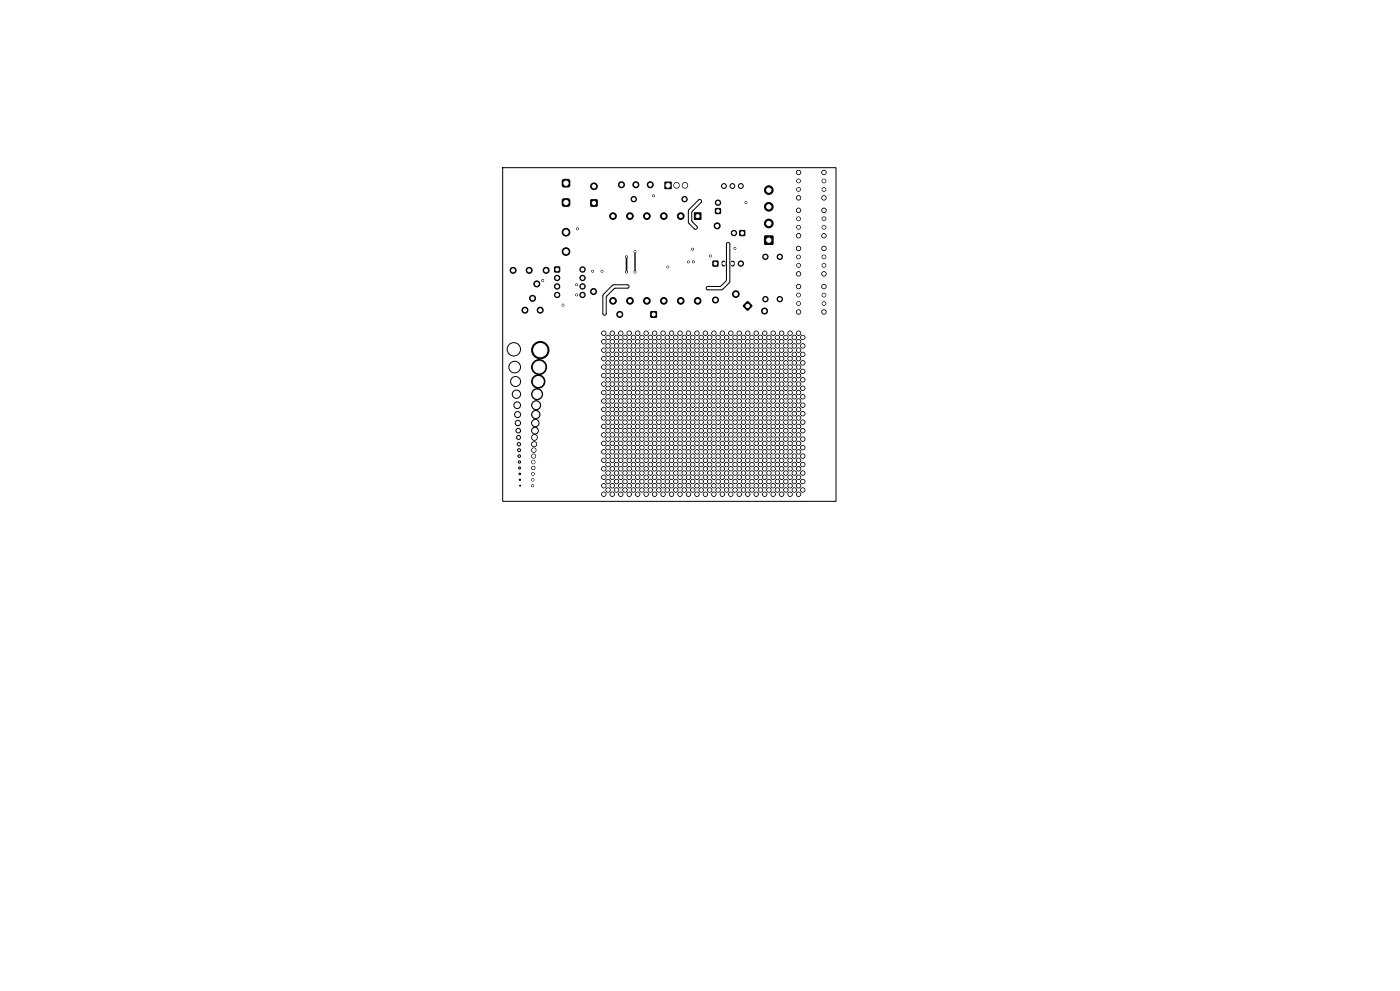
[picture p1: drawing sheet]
<svg xmlns="http://www.w3.org/2000/svg" width="420mm" height="297mm" viewBox="0 0 420 297" stroke-linecap="round" stroke-linejoin="round" font-family="sans-serif">
<g fill="#000" stroke="#000" stroke-width=".3">
<path d="M168.8 53.9l.4-.1 1.6 .1 .1 .4-.1 1.6-.4 .2-1.6-.2-.2-.4zM168.8 59.7l.4-.1 1.6 .1 .1 .4-.1 1.6-.4 .2-1.6-.2-.2-.4zM199.5 54.6h1.9v2h-1.9zM177.3 59.9h1.8v1.9h-1.8zM208.3 63.8h2v2h-2zM213.9 78.3h1.5v1.4h-1.5zM214.7 62.5h1.4v1.5h-1.4zM221.9 69.1h1.5v1.5h-1.5zM229.4 70.7h2.5v2.5h-2.5zM166.4 80h1.5v1.5h-1.5zM195.3 93.4h1.6v1.7h-1.6zM223 91.5l1.3-1.1 1.3 1.3-1.3 1.3-1.3-1.1z"/>
<circle cx="178.2" cy="55.8" r="1"/>
<circle cx="186.4" cy="55.4" r=".9"/>
<circle cx="190.1" cy="59.7" r=".8"/>
<circle cx="190.8" cy="55.4" r=".9"/>
<circle cx="195.1" cy="55.4" r=".9"/>
<circle cx="196.1" cy="58.7" r=".28"/>
<circle cx="205.4" cy="59.7" r=".8"/>
<circle cx="217.2" cy="55.8" r=".72"/>
<circle cx="219.7" cy="55.8" r=".72"/>
<circle cx="222.2" cy="55.8" r=".72"/>
<circle cx="230.6" cy="57" r="1.3"/>
<circle cx="239.6" cy="54.2" r=".55"/>
<circle cx="239.6" cy="56.8" r=".55"/>
<circle cx="239.6" cy="59.3" r=".65"/>
<circle cx="239.6" cy="51.7" r=".65"/>
<circle cx="247.2" cy="54.2" r=".55"/>
<circle cx="247.2" cy="56.8" r=".55"/>
<circle cx="247.2" cy="59.3" r=".65"/>
<circle cx="247.2" cy="51.7" r=".65"/>
<circle cx="169.8" cy="75.4" r="1.15"/>
<circle cx="169.8" cy="69.6" r="1.15"/>
<circle cx="173.2" cy="68.6" r=".28"/>
<circle cx="183.9" cy="64.8" r="1"/>
<circle cx="188" cy="77" r=".28"/>
<circle cx="189" cy="64.8" r="1"/>
<circle cx="190.5" cy="75.4" r=".28"/>
<circle cx="194.1" cy="64.8" r="1"/>
<circle cx="199.1" cy="64.8" r="1"/>
<circle cx="204.2" cy="64.8" r="1"/>
<circle cx="206.5" cy="78.5" r=".28"/>
<circle cx="207.8" cy="74.7" r=".28"/>
<circle cx="208" cy="78.5" r=".28"/>
<circle cx="213.1" cy="76.7" r=".28"/>
<circle cx="215.1" cy="67.7" r=".9"/>
<circle cx="215.4" cy="60.7" r=".8"/>
<circle cx="220.2" cy="69.8" r=".8"/>
<circle cx="220.5" cy="74.4" r=".28"/>
<circle cx="222.2" cy="79" r=".8"/>
<circle cx="223.8" cy="60.7" r=".28"/>
<circle cx="229.6" cy="77" r=".8"/>
<circle cx="230.6" cy="62" r="1.3"/>
<circle cx="230.6" cy="67" r="1.3"/>
<circle cx="233.9" cy="77" r=".8"/>
<circle cx="239.6" cy="65.6" r=".55"/>
<circle cx="239.6" cy="79.5" r=".55"/>
<circle cx="239.6" cy="77" r=".55"/>
<circle cx="239.6" cy="68.1" r=".55"/>
<circle cx="239.6" cy="63" r=".65"/>
<circle cx="239.6" cy="70.6" r=".65"/>
<circle cx="239.6" cy="74.5" r=".65"/>
<circle cx="247.2" cy="65.6" r=".55"/>
<circle cx="247.2" cy="77" r=".55"/>
<circle cx="247.2" cy="79.5" r=".55"/>
<circle cx="247.2" cy="68.1" r=".55"/>
<circle cx="247.2" cy="74.5" r=".65"/>
<circle cx="247.2" cy="70.6" r=".65"/>
<circle cx="247.2" cy="63" r=".65"/>
<circle cx="153.9" cy="81" r=".9"/>
<circle cx="157.5" cy="93" r=".9"/>
<circle cx="158.7" cy="81" r=".9"/>
<circle cx="159.8" cy="89.4" r=".9"/>
<circle cx="161" cy="85.1" r=".9"/>
<circle cx="162.1" cy="93" r=".9"/>
<circle cx="162.8" cy="84.1" r=".28"/>
<circle cx="163.8" cy="81" r=".9"/>
<circle cx="167.1" cy="83.3" r=".8"/>
<circle cx="167.1" cy="85.9" r=".8"/>
<circle cx="167.1" cy="88.4" r=".8"/>
<circle cx="168.9" cy="91.4" r=".28"/>
<circle cx="173" cy="85.3" r=".28"/>
<circle cx="173" cy="88.4" r=".28"/>
<circle cx="174.8" cy="83.3" r=".8"/>
<circle cx="174.8" cy="80.8" r=".8"/>
<circle cx="174.8" cy="85.9" r=".8"/>
<circle cx="174.8" cy="88.4" r=".8"/>
<circle cx="177.8" cy="81.3" r=".28"/>
<circle cx="178.1" cy="87.4" r=".9"/>
<circle cx="180.6" cy="81.3" r=".28"/>
<circle cx="181.1" cy="99.9" r=".65"/>
<circle cx="183.7" cy="99.9" r=".65"/>
<circle cx="183.9" cy="90.2" r="1"/>
<circle cx="185.9" cy="94.2" r=".9"/>
<circle cx="186.2" cy="99.9" r=".65"/>
<circle cx="188" cy="81.5" r=".28"/>
<circle cx="188.8" cy="99.9" r=".65"/>
<circle cx="189" cy="90.2" r="1"/>
<circle cx="190.5" cy="81.5" r=".28"/>
<circle cx="191.3" cy="99.9" r=".65"/>
<circle cx="193.8" cy="99.9" r=".65"/>
<circle cx="194.1" cy="90.2" r="1"/>
<circle cx="196.4" cy="99.9" r=".65"/>
<circle cx="198.9" cy="99.9" r=".65"/>
<circle cx="199.1" cy="90.2" r="1"/>
<circle cx="200.3" cy="80" r=".28"/>
<circle cx="201.5" cy="99.9" r=".65"/>
<circle cx="204" cy="99.9" r=".65"/>
<circle cx="204.2" cy="90.2" r="1"/>
<circle cx="206.5" cy="99.9" r=".65"/>
<circle cx="209.1" cy="99.9" r=".65"/>
<circle cx="209.3" cy="90.2" r="1"/>
<circle cx="211.6" cy="99.9" r=".65"/>
<circle cx="214.2" cy="99.9" r=".65"/>
<circle cx="214.6" cy="89.9" r=".9"/>
<circle cx="216.7" cy="99.9" r=".65"/>
<circle cx="219.2" cy="99.9" r=".65"/>
<circle cx="220.7" cy="88.1" r="1"/>
<circle cx="221.8" cy="99.9" r=".65"/>
<circle cx="224.3" cy="99.9" r=".65"/>
<circle cx="226.9" cy="99.9" r=".65"/>
<circle cx="229.4" cy="93.2" r=".9"/>
<circle cx="229.4" cy="99.9" r=".65"/>
<circle cx="229.6" cy="89.7" r=".8"/>
<circle cx="231.9" cy="99.9" r=".65"/>
<circle cx="233.9" cy="89.7" r=".8"/>
<circle cx="234.5" cy="99.9" r=".65"/>
<circle cx="237" cy="99.9" r=".65"/>
<circle cx="239.6" cy="91" r=".55"/>
<circle cx="239.6" cy="88.4" r=".55"/>
<circle cx="239.6" cy="93.5" r=".65"/>
<circle cx="239.6" cy="82.1" r=".65"/>
<circle cx="239.6" cy="99.9" r=".65"/>
<circle cx="239.6" cy="85.9" r=".65"/>
<circle cx="247.2" cy="91" r=".55"/>
<circle cx="247.2" cy="88.4" r=".55"/>
<circle cx="247.2" cy="93.5" r=".65"/>
<circle cx="247.2" cy="85.9" r=".65"/>
<circle cx="247.2" cy="82.1" r=".65"/>
<circle cx="161.1" cy="118.1" r="1.65"/>
<circle cx="161.5" cy="114.3" r="2"/>
<circle cx="161.7" cy="110" r="2.25"/>
<circle cx="162.1" cy="104.9" r="2.6"/>
<circle cx="181.1" cy="117.6" r=".65"/>
<circle cx="181.1" cy="104.9" r=".65"/>
<circle cx="181.1" cy="102.4" r=".65"/>
<circle cx="181.1" cy="115.1" r=".65"/>
<circle cx="181.1" cy="107.5" r=".65"/>
<circle cx="181.1" cy="112.6" r=".65"/>
<circle cx="181.1" cy="110" r=".65"/>
<circle cx="182.4" cy="113.8" r=".65"/>
<circle cx="182.4" cy="101.1" r=".65"/>
<circle cx="182.4" cy="111.3" r=".65"/>
<circle cx="182.4" cy="118.9" r=".65"/>
<circle cx="182.4" cy="106.2" r=".65"/>
<circle cx="182.4" cy="116.4" r=".65"/>
<circle cx="182.4" cy="108.7" r=".65"/>
<circle cx="182.4" cy="103.7" r=".65"/>
<circle cx="183.7" cy="104.9" r=".65"/>
<circle cx="183.7" cy="110" r=".65"/>
<circle cx="183.7" cy="107.5" r=".65"/>
<circle cx="183.7" cy="115.1" r=".65"/>
<circle cx="183.7" cy="117.6" r=".65"/>
<circle cx="183.7" cy="102.4" r=".65"/>
<circle cx="183.7" cy="112.6" r=".65"/>
<circle cx="185" cy="108.7" r=".65"/>
<circle cx="185" cy="111.3" r=".65"/>
<circle cx="185" cy="101.1" r=".65"/>
<circle cx="185" cy="103.7" r=".65"/>
<circle cx="185" cy="113.8" r=".65"/>
<circle cx="185" cy="106.2" r=".65"/>
<circle cx="185" cy="118.9" r=".65"/>
<circle cx="185" cy="116.4" r=".65"/>
<circle cx="186.2" cy="117.6" r=".65"/>
<circle cx="186.2" cy="115.1" r=".65"/>
<circle cx="186.2" cy="112.6" r=".65"/>
<circle cx="186.2" cy="110" r=".65"/>
<circle cx="186.2" cy="107.5" r=".65"/>
<circle cx="186.2" cy="104.9" r=".65"/>
<circle cx="186.2" cy="102.4" r=".65"/>
<circle cx="187.5" cy="106.2" r=".65"/>
<circle cx="187.5" cy="108.7" r=".65"/>
<circle cx="187.5" cy="118.9" r=".65"/>
<circle cx="187.5" cy="101.1" r=".65"/>
<circle cx="187.5" cy="113.8" r=".65"/>
<circle cx="187.5" cy="111.3" r=".65"/>
<circle cx="187.5" cy="103.7" r=".65"/>
<circle cx="187.5" cy="116.4" r=".65"/>
<circle cx="188.8" cy="110" r=".65"/>
<circle cx="188.8" cy="102.4" r=".65"/>
<circle cx="188.8" cy="115.1" r=".65"/>
<circle cx="188.8" cy="104.9" r=".65"/>
<circle cx="188.8" cy="112.6" r=".65"/>
<circle cx="188.8" cy="107.5" r=".65"/>
<circle cx="188.8" cy="117.6" r=".65"/>
<circle cx="190" cy="106.2" r=".65"/>
<circle cx="190" cy="118.9" r=".65"/>
<circle cx="190" cy="116.4" r=".65"/>
<circle cx="190" cy="108.7" r=".65"/>
<circle cx="190" cy="101.1" r=".65"/>
<circle cx="190" cy="111.3" r=".65"/>
<circle cx="190" cy="103.7" r=".65"/>
<circle cx="190" cy="113.8" r=".65"/>
<circle cx="191.3" cy="107.5" r=".65"/>
<circle cx="191.3" cy="104.9" r=".65"/>
<circle cx="191.3" cy="112.6" r=".65"/>
<circle cx="191.3" cy="102.4" r=".65"/>
<circle cx="191.3" cy="115.1" r=".65"/>
<circle cx="191.3" cy="110" r=".65"/>
<circle cx="191.3" cy="117.6" r=".65"/>
<circle cx="192.6" cy="111.3" r=".65"/>
<circle cx="192.6" cy="118.9" r=".65"/>
<circle cx="192.6" cy="108.7" r=".65"/>
<circle cx="192.6" cy="106.2" r=".65"/>
<circle cx="192.6" cy="101.1" r=".65"/>
<circle cx="192.6" cy="113.8" r=".65"/>
<circle cx="192.6" cy="103.7" r=".65"/>
<circle cx="192.6" cy="116.4" r=".65"/>
<circle cx="193.8" cy="115.1" r=".65"/>
<circle cx="193.8" cy="104.9" r=".65"/>
<circle cx="193.8" cy="117.6" r=".65"/>
<circle cx="193.8" cy="107.5" r=".65"/>
<circle cx="193.8" cy="110" r=".65"/>
<circle cx="193.8" cy="112.6" r=".65"/>
<circle cx="193.8" cy="102.4" r=".65"/>
<circle cx="195.1" cy="116.4" r=".65"/>
<circle cx="195.1" cy="108.7" r=".65"/>
<circle cx="195.1" cy="118.9" r=".65"/>
<circle cx="195.1" cy="106.2" r=".65"/>
<circle cx="195.1" cy="101.1" r=".65"/>
<circle cx="195.1" cy="111.3" r=".65"/>
<circle cx="195.1" cy="113.8" r=".65"/>
<circle cx="195.1" cy="103.7" r=".65"/>
<circle cx="196.4" cy="117.6" r=".65"/>
<circle cx="196.4" cy="107.5" r=".65"/>
<circle cx="196.4" cy="115.1" r=".65"/>
<circle cx="196.4" cy="104.9" r=".65"/>
<circle cx="196.4" cy="102.4" r=".65"/>
<circle cx="196.4" cy="110" r=".65"/>
<circle cx="196.4" cy="112.6" r=".65"/>
<circle cx="197.7" cy="108.7" r=".65"/>
<circle cx="197.7" cy="113.8" r=".65"/>
<circle cx="197.7" cy="101.1" r=".65"/>
<circle cx="197.7" cy="106.2" r=".65"/>
<circle cx="197.7" cy="116.4" r=".65"/>
<circle cx="197.7" cy="118.9" r=".65"/>
<circle cx="197.7" cy="111.3" r=".65"/>
<circle cx="197.7" cy="103.7" r=".65"/>
<circle cx="198.9" cy="115.1" r=".65"/>
<circle cx="198.9" cy="117.6" r=".65"/>
<circle cx="198.9" cy="104.9" r=".65"/>
<circle cx="198.9" cy="107.5" r=".65"/>
<circle cx="198.9" cy="112.6" r=".65"/>
<circle cx="198.9" cy="102.4" r=".65"/>
<circle cx="198.9" cy="110" r=".65"/>
<circle cx="200.2" cy="101.1" r=".65"/>
<circle cx="200.2" cy="108.7" r=".65"/>
<circle cx="200.2" cy="106.2" r=".65"/>
<circle cx="200.2" cy="111.3" r=".65"/>
<circle cx="200.2" cy="118.9" r=".65"/>
<circle cx="200.2" cy="103.7" r=".65"/>
<circle cx="200.2" cy="116.4" r=".65"/>
<circle cx="200.2" cy="113.8" r=".65"/>
<circle cx="201.5" cy="117.6" r=".65"/>
<circle cx="201.5" cy="110" r=".65"/>
<circle cx="201.5" cy="115.1" r=".65"/>
<circle cx="201.5" cy="102.4" r=".65"/>
<circle cx="201.5" cy="112.6" r=".65"/>
<circle cx="201.5" cy="107.5" r=".65"/>
<circle cx="201.5" cy="104.9" r=".65"/>
<circle cx="202.7" cy="111.3" r=".65"/>
<circle cx="202.7" cy="108.7" r=".65"/>
<circle cx="202.7" cy="103.7" r=".65"/>
<circle cx="202.7" cy="106.2" r=".65"/>
<circle cx="202.7" cy="118.9" r=".65"/>
<circle cx="202.7" cy="101.1" r=".65"/>
<circle cx="202.7" cy="113.8" r=".65"/>
<circle cx="202.7" cy="116.4" r=".65"/>
<circle cx="204" cy="112.6" r=".65"/>
<circle cx="204" cy="107.5" r=".65"/>
<circle cx="204" cy="115.1" r=".65"/>
<circle cx="204" cy="102.4" r=".65"/>
<circle cx="204" cy="110" r=".65"/>
<circle cx="204" cy="117.6" r=".65"/>
<circle cx="204" cy="104.9" r=".65"/>
<circle cx="205.3" cy="118.9" r=".65"/>
<circle cx="205.3" cy="116.4" r=".65"/>
<circle cx="205.3" cy="111.3" r=".65"/>
<circle cx="205.3" cy="106.2" r=".65"/>
<circle cx="205.3" cy="101.1" r=".65"/>
<circle cx="205.3" cy="108.7" r=".65"/>
<circle cx="205.3" cy="103.7" r=".65"/>
<circle cx="205.3" cy="113.8" r=".65"/>
<circle cx="206.5" cy="117.6" r=".65"/>
<circle cx="206.5" cy="110" r=".65"/>
<circle cx="206.5" cy="104.9" r=".65"/>
<circle cx="206.5" cy="112.6" r=".65"/>
<circle cx="206.5" cy="115.1" r=".65"/>
<circle cx="206.5" cy="107.5" r=".65"/>
<circle cx="206.5" cy="102.4" r=".65"/>
<circle cx="207.8" cy="108.7" r=".65"/>
<circle cx="207.8" cy="101.1" r=".65"/>
<circle cx="207.8" cy="106.2" r=".65"/>
<circle cx="207.8" cy="116.4" r=".65"/>
<circle cx="207.8" cy="118.9" r=".65"/>
<circle cx="207.8" cy="113.8" r=".65"/>
<circle cx="207.8" cy="111.3" r=".65"/>
<circle cx="207.8" cy="103.7" r=".65"/>
<circle cx="209.1" cy="107.5" r=".65"/>
<circle cx="209.1" cy="110" r=".65"/>
<circle cx="209.1" cy="102.4" r=".65"/>
<circle cx="209.1" cy="112.6" r=".65"/>
<circle cx="209.1" cy="104.9" r=".65"/>
<circle cx="209.1" cy="115.1" r=".65"/>
<circle cx="209.1" cy="117.6" r=".65"/>
<circle cx="210.4" cy="108.7" r=".65"/>
<circle cx="210.4" cy="118.9" r=".65"/>
<circle cx="210.4" cy="113.8" r=".65"/>
<circle cx="210.4" cy="103.7" r=".65"/>
<circle cx="210.4" cy="111.3" r=".65"/>
<circle cx="210.4" cy="106.2" r=".65"/>
<circle cx="210.4" cy="116.4" r=".65"/>
<circle cx="210.4" cy="101.1" r=".65"/>
<circle cx="211.6" cy="115.1" r=".65"/>
<circle cx="211.6" cy="107.5" r=".65"/>
<circle cx="211.6" cy="110" r=".65"/>
<circle cx="211.6" cy="102.4" r=".65"/>
<circle cx="211.6" cy="104.9" r=".65"/>
<circle cx="211.6" cy="112.6" r=".65"/>
<circle cx="211.6" cy="117.6" r=".65"/>
<circle cx="212.9" cy="113.8" r=".65"/>
<circle cx="212.9" cy="108.7" r=".65"/>
<circle cx="212.9" cy="111.3" r=".65"/>
<circle cx="212.9" cy="106.2" r=".65"/>
<circle cx="212.9" cy="103.7" r=".65"/>
<circle cx="212.9" cy="101.1" r=".65"/>
<circle cx="212.9" cy="118.9" r=".65"/>
<circle cx="212.9" cy="116.4" r=".65"/>
<circle cx="214.2" cy="104.9" r=".65"/>
<circle cx="214.2" cy="107.5" r=".65"/>
<circle cx="214.2" cy="102.4" r=".65"/>
<circle cx="214.2" cy="112.6" r=".65"/>
<circle cx="214.2" cy="115.1" r=".65"/>
<circle cx="214.2" cy="117.6" r=".65"/>
<circle cx="214.2" cy="110" r=".65"/>
<circle cx="215.4" cy="111.3" r=".65"/>
<circle cx="215.4" cy="103.7" r=".65"/>
<circle cx="215.4" cy="113.8" r=".65"/>
<circle cx="215.4" cy="101.1" r=".65"/>
<circle cx="215.4" cy="108.7" r=".65"/>
<circle cx="215.4" cy="106.2" r=".65"/>
<circle cx="215.4" cy="116.4" r=".65"/>
<circle cx="215.4" cy="118.9" r=".65"/>
<circle cx="216.7" cy="110" r=".65"/>
<circle cx="216.7" cy="104.9" r=".65"/>
<circle cx="216.7" cy="107.5" r=".65"/>
<circle cx="216.7" cy="112.6" r=".65"/>
<circle cx="216.7" cy="115.1" r=".65"/>
<circle cx="216.7" cy="102.4" r=".65"/>
<circle cx="216.7" cy="117.6" r=".65"/>
<circle cx="218" cy="111.3" r=".65"/>
<circle cx="218" cy="113.8" r=".65"/>
<circle cx="218" cy="101.1" r=".65"/>
<circle cx="218" cy="103.7" r=".65"/>
<circle cx="218" cy="108.7" r=".65"/>
<circle cx="218" cy="118.9" r=".65"/>
<circle cx="218" cy="106.2" r=".65"/>
<circle cx="218" cy="116.4" r=".65"/>
<circle cx="219.2" cy="104.9" r=".65"/>
<circle cx="219.2" cy="107.5" r=".65"/>
<circle cx="219.2" cy="117.6" r=".65"/>
<circle cx="219.2" cy="102.4" r=".65"/>
<circle cx="219.2" cy="115.1" r=".65"/>
<circle cx="219.2" cy="112.6" r=".65"/>
<circle cx="219.2" cy="110" r=".65"/>
<circle cx="220.5" cy="118.9" r=".65"/>
<circle cx="220.5" cy="106.2" r=".65"/>
<circle cx="220.5" cy="101.1" r=".65"/>
<circle cx="220.5" cy="103.7" r=".65"/>
<circle cx="220.5" cy="111.3" r=".65"/>
<circle cx="220.5" cy="108.7" r=".65"/>
<circle cx="220.5" cy="113.8" r=".65"/>
<circle cx="220.5" cy="116.4" r=".65"/>
<circle cx="221.8" cy="115.1" r=".65"/>
<circle cx="221.8" cy="112.6" r=".65"/>
<circle cx="221.8" cy="110" r=".65"/>
<circle cx="221.8" cy="102.4" r=".65"/>
<circle cx="221.8" cy="117.6" r=".65"/>
<circle cx="221.8" cy="107.5" r=".65"/>
<circle cx="221.8" cy="104.9" r=".65"/>
<circle cx="223.1" cy="118.9" r=".65"/>
<circle cx="223.1" cy="116.4" r=".65"/>
<circle cx="223.1" cy="108.7" r=".65"/>
<circle cx="223.1" cy="101.1" r=".65"/>
<circle cx="223.1" cy="103.7" r=".65"/>
<circle cx="223.1" cy="113.8" r=".65"/>
<circle cx="223.1" cy="111.3" r=".65"/>
<circle cx="223.1" cy="106.2" r=".65"/>
<circle cx="224.3" cy="112.6" r=".65"/>
<circle cx="224.3" cy="102.4" r=".65"/>
<circle cx="224.3" cy="115.1" r=".65"/>
<circle cx="224.3" cy="110" r=".65"/>
<circle cx="224.3" cy="107.5" r=".65"/>
<circle cx="224.3" cy="117.6" r=".65"/>
<circle cx="224.3" cy="104.9" r=".65"/>
<circle cx="225.6" cy="113.8" r=".65"/>
<circle cx="225.6" cy="118.9" r=".65"/>
<circle cx="225.6" cy="116.4" r=".65"/>
<circle cx="225.6" cy="111.3" r=".65"/>
<circle cx="225.6" cy="103.7" r=".65"/>
<circle cx="225.6" cy="101.1" r=".65"/>
<circle cx="225.6" cy="106.2" r=".65"/>
<circle cx="225.6" cy="108.7" r=".65"/>
<circle cx="226.9" cy="110" r=".65"/>
<circle cx="226.9" cy="102.4" r=".65"/>
<circle cx="226.9" cy="115.1" r=".65"/>
<circle cx="226.9" cy="104.9" r=".65"/>
<circle cx="226.9" cy="112.6" r=".65"/>
<circle cx="226.9" cy="107.5" r=".65"/>
<circle cx="226.9" cy="117.6" r=".65"/>
<circle cx="228.1" cy="106.2" r=".65"/>
<circle cx="228.1" cy="101.1" r=".65"/>
<circle cx="228.1" cy="111.3" r=".65"/>
<circle cx="228.1" cy="116.4" r=".65"/>
<circle cx="228.1" cy="113.8" r=".65"/>
<circle cx="228.1" cy="103.7" r=".65"/>
<circle cx="228.1" cy="108.7" r=".65"/>
<circle cx="228.1" cy="118.9" r=".65"/>
<circle cx="229.4" cy="112.6" r=".65"/>
<circle cx="229.4" cy="107.5" r=".65"/>
<circle cx="229.4" cy="115.1" r=".65"/>
<circle cx="229.4" cy="102.4" r=".65"/>
<circle cx="229.4" cy="104.9" r=".65"/>
<circle cx="229.4" cy="110" r=".65"/>
<circle cx="229.4" cy="117.6" r=".65"/>
<circle cx="230.7" cy="101.1" r=".65"/>
<circle cx="230.7" cy="111.3" r=".65"/>
<circle cx="230.7" cy="118.9" r=".65"/>
<circle cx="230.7" cy="108.7" r=".65"/>
<circle cx="230.7" cy="106.2" r=".65"/>
<circle cx="230.7" cy="116.4" r=".65"/>
<circle cx="230.7" cy="103.7" r=".65"/>
<circle cx="230.7" cy="113.8" r=".65"/>
<circle cx="231.9" cy="110" r=".65"/>
<circle cx="231.9" cy="107.5" r=".65"/>
<circle cx="231.9" cy="102.4" r=".65"/>
<circle cx="231.9" cy="117.6" r=".65"/>
<circle cx="231.9" cy="115.1" r=".65"/>
<circle cx="231.9" cy="104.9" r=".65"/>
<circle cx="231.9" cy="112.6" r=".65"/>
<circle cx="233.2" cy="111.3" r=".65"/>
<circle cx="233.2" cy="116.4" r=".65"/>
<circle cx="233.2" cy="103.7" r=".65"/>
<circle cx="233.2" cy="106.2" r=".65"/>
<circle cx="233.2" cy="118.9" r=".65"/>
<circle cx="233.2" cy="108.7" r=".65"/>
<circle cx="233.2" cy="113.8" r=".65"/>
<circle cx="233.2" cy="101.1" r=".65"/>
<circle cx="234.5" cy="115.1" r=".65"/>
<circle cx="234.5" cy="102.4" r=".65"/>
<circle cx="234.5" cy="104.9" r=".65"/>
<circle cx="234.5" cy="112.6" r=".65"/>
<circle cx="234.5" cy="117.6" r=".65"/>
<circle cx="234.5" cy="110" r=".65"/>
<circle cx="234.5" cy="107.5" r=".65"/>
<circle cx="235.8" cy="111.3" r=".65"/>
<circle cx="235.8" cy="101.1" r=".65"/>
<circle cx="235.8" cy="108.7" r=".65"/>
<circle cx="235.8" cy="113.8" r=".65"/>
<circle cx="235.8" cy="103.7" r=".65"/>
<circle cx="235.8" cy="106.2" r=".65"/>
<circle cx="235.8" cy="118.9" r=".65"/>
<circle cx="235.8" cy="116.4" r=".65"/>
<circle cx="237" cy="107.5" r=".65"/>
<circle cx="237" cy="102.4" r=".65"/>
<circle cx="237" cy="115.1" r=".65"/>
<circle cx="237" cy="112.6" r=".65"/>
<circle cx="237" cy="104.9" r=".65"/>
<circle cx="237" cy="110" r=".65"/>
<circle cx="237" cy="117.6" r=".65"/>
<circle cx="238.3" cy="118.9" r=".65"/>
<circle cx="238.3" cy="116.4" r=".65"/>
<circle cx="238.3" cy="103.7" r=".65"/>
<circle cx="238.3" cy="106.2" r=".65"/>
<circle cx="238.3" cy="101.1" r=".65"/>
<circle cx="238.3" cy="113.8" r=".65"/>
<circle cx="238.3" cy="111.3" r=".65"/>
<circle cx="238.3" cy="108.7" r=".65"/>
<circle cx="239.6" cy="117.6" r=".65"/>
<circle cx="239.6" cy="107.5" r=".65"/>
<circle cx="239.6" cy="110" r=".65"/>
<circle cx="239.6" cy="104.9" r=".65"/>
<circle cx="239.6" cy="112.6" r=".65"/>
<circle cx="239.6" cy="102.4" r=".65"/>
<circle cx="239.6" cy="115.1" r=".65"/>
<circle cx="240.8" cy="106.2" r=".65"/>
<circle cx="240.8" cy="108.7" r=".65"/>
<circle cx="240.8" cy="111.3" r=".65"/>
<circle cx="240.8" cy="103.7" r=".65"/>
<circle cx="240.8" cy="116.4" r=".65"/>
<circle cx="240.8" cy="113.8" r=".65"/>
<circle cx="240.8" cy="118.9" r=".65"/>
<circle cx="240.8" cy="101.1" r=".65"/>
<circle cx="160" cy="138.5" r=".5"/>
<circle cx="160.1" cy="136.7" r=".6"/>
<circle cx="160.1" cy="134.9" r=".65"/>
<circle cx="160.2" cy="133.1" r=".75"/>
<circle cx="160.3" cy="131.1" r=".85"/>
<circle cx="160.5" cy="129.1" r="1"/>
<circle cx="160.6" cy="126.8" r="1.1"/>
<circle cx="160.7" cy="124.2" r="1.25"/>
<circle cx="160.8" cy="121.4" r="1.35"/>
<circle cx="181.1" cy="138" r=".65"/>
<circle cx="181.1" cy="135.4" r=".65"/>
<circle cx="181.1" cy="132.9" r=".65"/>
<circle cx="181.1" cy="130.3" r=".65"/>
<circle cx="181.1" cy="125.3" r=".65"/>
<circle cx="181.1" cy="120.2" r=".65"/>
<circle cx="181.1" cy="127.8" r=".65"/>
<circle cx="181.1" cy="122.7" r=".65"/>
<circle cx="182.4" cy="139.2" r=".65"/>
<circle cx="182.4" cy="131.6" r=".65"/>
<circle cx="182.4" cy="134.1" r=".65"/>
<circle cx="182.4" cy="136.7" r=".65"/>
<circle cx="182.4" cy="129.1" r=".65"/>
<circle cx="182.4" cy="126.5" r=".65"/>
<circle cx="182.4" cy="121.4" r=".65"/>
<circle cx="182.4" cy="124" r=".65"/>
<circle cx="183.7" cy="138" r=".65"/>
<circle cx="183.7" cy="132.9" r=".65"/>
<circle cx="183.7" cy="135.4" r=".65"/>
<circle cx="183.7" cy="130.3" r=".65"/>
<circle cx="183.7" cy="127.8" r=".65"/>
<circle cx="183.7" cy="120.2" r=".65"/>
<circle cx="183.7" cy="122.7" r=".65"/>
<circle cx="183.7" cy="125.3" r=".65"/>
<circle cx="185" cy="131.6" r=".65"/>
<circle cx="185" cy="136.7" r=".65"/>
<circle cx="185" cy="134.1" r=".65"/>
<circle cx="185" cy="139.2" r=".65"/>
<circle cx="185" cy="124" r=".65"/>
<circle cx="185" cy="129.1" r=".65"/>
<circle cx="185" cy="126.5" r=".65"/>
<circle cx="185" cy="121.4" r=".65"/>
<circle cx="186.2" cy="132.9" r=".65"/>
<circle cx="186.2" cy="138" r=".65"/>
<circle cx="186.2" cy="135.4" r=".65"/>
<circle cx="186.2" cy="130.3" r=".65"/>
<circle cx="186.2" cy="125.3" r=".65"/>
<circle cx="186.2" cy="127.8" r=".65"/>
<circle cx="186.2" cy="122.7" r=".65"/>
<circle cx="186.2" cy="120.2" r=".65"/>
<circle cx="187.5" cy="139.2" r=".65"/>
<circle cx="187.5" cy="136.7" r=".65"/>
<circle cx="187.5" cy="134.1" r=".65"/>
<circle cx="187.5" cy="131.6" r=".65"/>
<circle cx="187.5" cy="129.1" r=".65"/>
<circle cx="187.5" cy="121.4" r=".65"/>
<circle cx="187.5" cy="124" r=".65"/>
<circle cx="187.5" cy="126.5" r=".65"/>
<circle cx="188.8" cy="138" r=".65"/>
<circle cx="188.8" cy="135.4" r=".65"/>
<circle cx="188.8" cy="132.9" r=".65"/>
<circle cx="188.8" cy="130.3" r=".65"/>
<circle cx="188.8" cy="120.2" r=".65"/>
<circle cx="188.8" cy="125.3" r=".65"/>
<circle cx="188.8" cy="127.8" r=".65"/>
<circle cx="188.8" cy="122.7" r=".65"/>
<circle cx="190" cy="134.1" r=".65"/>
<circle cx="190" cy="136.7" r=".65"/>
<circle cx="190" cy="131.6" r=".65"/>
<circle cx="190" cy="139.2" r=".65"/>
<circle cx="190" cy="121.4" r=".65"/>
<circle cx="190" cy="129.1" r=".65"/>
<circle cx="190" cy="126.5" r=".65"/>
<circle cx="190" cy="124" r=".65"/>
<circle cx="191.3" cy="138" r=".65"/>
<circle cx="191.3" cy="132.9" r=".65"/>
<circle cx="191.3" cy="135.4" r=".65"/>
<circle cx="191.3" cy="130.3" r=".65"/>
<circle cx="191.3" cy="127.8" r=".65"/>
<circle cx="191.3" cy="122.7" r=".65"/>
<circle cx="191.3" cy="120.2" r=".65"/>
<circle cx="191.3" cy="125.3" r=".65"/>
<circle cx="192.6" cy="136.7" r=".65"/>
<circle cx="192.6" cy="139.2" r=".65"/>
<circle cx="192.6" cy="134.1" r=".65"/>
<circle cx="192.6" cy="131.6" r=".65"/>
<circle cx="192.6" cy="124" r=".65"/>
<circle cx="192.6" cy="129.1" r=".65"/>
<circle cx="192.6" cy="121.4" r=".65"/>
<circle cx="192.6" cy="126.5" r=".65"/>
<circle cx="193.8" cy="132.9" r=".65"/>
<circle cx="193.8" cy="138" r=".65"/>
<circle cx="193.8" cy="135.4" r=".65"/>
<circle cx="193.8" cy="130.3" r=".65"/>
<circle cx="193.8" cy="127.8" r=".65"/>
<circle cx="193.8" cy="120.2" r=".65"/>
<circle cx="193.8" cy="125.3" r=".65"/>
<circle cx="193.8" cy="122.7" r=".65"/>
<circle cx="195.1" cy="131.6" r=".65"/>
<circle cx="195.1" cy="136.7" r=".65"/>
<circle cx="195.1" cy="139.2" r=".65"/>
<circle cx="195.1" cy="134.1" r=".65"/>
<circle cx="195.1" cy="126.5" r=".65"/>
<circle cx="195.1" cy="121.4" r=".65"/>
<circle cx="195.1" cy="124" r=".65"/>
<circle cx="195.1" cy="129.1" r=".65"/>
<circle cx="196.4" cy="135.4" r=".65"/>
<circle cx="196.4" cy="138" r=".65"/>
<circle cx="196.4" cy="132.9" r=".65"/>
<circle cx="196.4" cy="130.3" r=".65"/>
<circle cx="196.4" cy="127.8" r=".65"/>
<circle cx="196.4" cy="120.2" r=".65"/>
<circle cx="196.4" cy="125.3" r=".65"/>
<circle cx="196.4" cy="122.7" r=".65"/>
<circle cx="197.7" cy="139.2" r=".65"/>
<circle cx="197.7" cy="131.6" r=".65"/>
<circle cx="197.7" cy="134.1" r=".65"/>
<circle cx="197.7" cy="136.7" r=".65"/>
<circle cx="197.7" cy="121.4" r=".65"/>
<circle cx="197.7" cy="129.1" r=".65"/>
<circle cx="197.7" cy="126.5" r=".65"/>
<circle cx="197.7" cy="124" r=".65"/>
<circle cx="198.9" cy="132.9" r=".65"/>
<circle cx="198.9" cy="138" r=".65"/>
<circle cx="198.9" cy="135.4" r=".65"/>
<circle cx="198.9" cy="130.3" r=".65"/>
<circle cx="198.9" cy="127.8" r=".65"/>
<circle cx="198.9" cy="125.3" r=".65"/>
<circle cx="198.9" cy="120.2" r=".65"/>
<circle cx="198.9" cy="122.7" r=".65"/>
<circle cx="200.2" cy="136.7" r=".65"/>
<circle cx="200.2" cy="139.2" r=".65"/>
<circle cx="200.2" cy="134.1" r=".65"/>
<circle cx="200.2" cy="131.6" r=".65"/>
<circle cx="200.2" cy="124" r=".65"/>
<circle cx="200.2" cy="126.5" r=".65"/>
<circle cx="200.2" cy="129.1" r=".65"/>
<circle cx="200.2" cy="121.4" r=".65"/>
<circle cx="201.5" cy="135.4" r=".65"/>
<circle cx="201.5" cy="138" r=".65"/>
<circle cx="201.5" cy="132.9" r=".65"/>
<circle cx="201.5" cy="130.3" r=".65"/>
<circle cx="201.5" cy="120.2" r=".65"/>
<circle cx="201.5" cy="125.3" r=".65"/>
<circle cx="201.5" cy="127.8" r=".65"/>
<circle cx="201.5" cy="122.7" r=".65"/>
<circle cx="202.7" cy="131.6" r=".65"/>
<circle cx="202.7" cy="139.2" r=".65"/>
<circle cx="202.7" cy="134.1" r=".65"/>
<circle cx="202.7" cy="136.7" r=".65"/>
<circle cx="202.7" cy="126.5" r=".65"/>
<circle cx="202.7" cy="129.1" r=".65"/>
<circle cx="202.7" cy="124" r=".65"/>
<circle cx="202.7" cy="121.4" r=".65"/>
<circle cx="204" cy="132.9" r=".65"/>
<circle cx="204" cy="138" r=".65"/>
<circle cx="204" cy="135.4" r=".65"/>
<circle cx="204" cy="130.3" r=".65"/>
<circle cx="204" cy="120.2" r=".65"/>
<circle cx="204" cy="127.8" r=".65"/>
<circle cx="204" cy="122.7" r=".65"/>
<circle cx="204" cy="125.3" r=".65"/>
<circle cx="205.3" cy="139.2" r=".65"/>
<circle cx="205.3" cy="136.7" r=".65"/>
<circle cx="205.3" cy="134.1" r=".65"/>
<circle cx="205.3" cy="131.6" r=".65"/>
<circle cx="205.3" cy="124" r=".65"/>
<circle cx="205.3" cy="121.4" r=".65"/>
<circle cx="205.3" cy="129.1" r=".65"/>
<circle cx="205.3" cy="126.5" r=".65"/>
<circle cx="206.5" cy="132.9" r=".65"/>
<circle cx="206.5" cy="138" r=".65"/>
<circle cx="206.5" cy="135.4" r=".65"/>
<circle cx="206.5" cy="130.3" r=".65"/>
<circle cx="206.5" cy="127.8" r=".65"/>
<circle cx="206.5" cy="125.3" r=".65"/>
<circle cx="206.5" cy="122.7" r=".65"/>
<circle cx="206.5" cy="120.2" r=".65"/>
<circle cx="207.8" cy="136.7" r=".65"/>
<circle cx="207.8" cy="131.6" r=".65"/>
<circle cx="207.8" cy="134.1" r=".65"/>
<circle cx="207.8" cy="139.2" r=".65"/>
<circle cx="207.8" cy="124" r=".65"/>
<circle cx="207.8" cy="126.5" r=".65"/>
<circle cx="207.8" cy="121.4" r=".65"/>
<circle cx="207.8" cy="129.1" r=".65"/>
<circle cx="209.1" cy="138" r=".65"/>
<circle cx="209.1" cy="135.4" r=".65"/>
<circle cx="209.1" cy="132.9" r=".65"/>
<circle cx="209.1" cy="130.3" r=".65"/>
<circle cx="209.1" cy="127.8" r=".65"/>
<circle cx="209.1" cy="122.7" r=".65"/>
<circle cx="209.1" cy="120.2" r=".65"/>
<circle cx="209.1" cy="125.3" r=".65"/>
<circle cx="210.4" cy="136.7" r=".65"/>
<circle cx="210.4" cy="134.1" r=".65"/>
<circle cx="210.4" cy="131.6" r=".65"/>
<circle cx="210.4" cy="139.2" r=".65"/>
<circle cx="210.4" cy="129.1" r=".65"/>
<circle cx="210.4" cy="124" r=".65"/>
<circle cx="210.4" cy="126.5" r=".65"/>
<circle cx="210.4" cy="121.4" r=".65"/>
<circle cx="211.6" cy="132.9" r=".65"/>
<circle cx="211.6" cy="135.4" r=".65"/>
<circle cx="211.6" cy="138" r=".65"/>
<circle cx="211.6" cy="130.3" r=".65"/>
<circle cx="211.6" cy="125.3" r=".65"/>
<circle cx="211.6" cy="127.8" r=".65"/>
<circle cx="211.6" cy="120.2" r=".65"/>
<circle cx="211.6" cy="122.7" r=".65"/>
<circle cx="212.9" cy="131.6" r=".65"/>
<circle cx="212.9" cy="139.2" r=".65"/>
<circle cx="212.9" cy="136.7" r=".65"/>
<circle cx="212.9" cy="134.1" r=".65"/>
<circle cx="212.9" cy="121.4" r=".65"/>
<circle cx="212.9" cy="129.1" r=".65"/>
<circle cx="212.9" cy="124" r=".65"/>
<circle cx="212.9" cy="126.5" r=".65"/>
<circle cx="214.2" cy="138" r=".65"/>
<circle cx="214.2" cy="132.9" r=".65"/>
<circle cx="214.2" cy="135.4" r=".65"/>
<circle cx="214.2" cy="130.3" r=".65"/>
<circle cx="214.2" cy="120.2" r=".65"/>
<circle cx="214.2" cy="127.8" r=".65"/>
<circle cx="214.2" cy="122.7" r=".65"/>
<circle cx="214.2" cy="125.3" r=".65"/>
<circle cx="215.4" cy="134.1" r=".65"/>
<circle cx="215.4" cy="136.7" r=".65"/>
<circle cx="215.4" cy="131.6" r=".65"/>
<circle cx="215.4" cy="139.2" r=".65"/>
<circle cx="215.4" cy="129.1" r=".65"/>
<circle cx="215.4" cy="126.5" r=".65"/>
<circle cx="215.4" cy="124" r=".65"/>
<circle cx="215.4" cy="121.4" r=".65"/>
<circle cx="216.7" cy="138" r=".65"/>
<circle cx="216.7" cy="132.9" r=".65"/>
<circle cx="216.7" cy="135.4" r=".65"/>
<circle cx="216.7" cy="130.3" r=".65"/>
<circle cx="216.7" cy="127.8" r=".65"/>
<circle cx="216.7" cy="125.3" r=".65"/>
<circle cx="216.7" cy="122.7" r=".65"/>
<circle cx="216.7" cy="120.2" r=".65"/>
<circle cx="218" cy="131.6" r=".65"/>
<circle cx="218" cy="139.2" r=".65"/>
<circle cx="218" cy="134.1" r=".65"/>
<circle cx="218" cy="136.7" r=".65"/>
<circle cx="218" cy="124" r=".65"/>
<circle cx="218" cy="126.5" r=".65"/>
<circle cx="218" cy="129.1" r=".65"/>
<circle cx="218" cy="121.4" r=".65"/>
<circle cx="219.2" cy="132.9" r=".65"/>
<circle cx="219.2" cy="138" r=".65"/>
<circle cx="219.2" cy="135.4" r=".65"/>
<circle cx="219.2" cy="130.3" r=".65"/>
<circle cx="219.2" cy="127.8" r=".65"/>
<circle cx="219.2" cy="122.7" r=".65"/>
<circle cx="219.2" cy="125.3" r=".65"/>
<circle cx="219.2" cy="120.2" r=".65"/>
<circle cx="220.5" cy="136.7" r=".65"/>
<circle cx="220.5" cy="134.1" r=".65"/>
<circle cx="220.5" cy="131.6" r=".65"/>
<circle cx="220.5" cy="139.2" r=".65"/>
<circle cx="220.5" cy="129.1" r=".65"/>
<circle cx="220.5" cy="124" r=".65"/>
<circle cx="220.5" cy="121.4" r=".65"/>
<circle cx="220.5" cy="126.5" r=".65"/>
<circle cx="221.8" cy="132.9" r=".65"/>
<circle cx="221.8" cy="135.4" r=".65"/>
<circle cx="221.8" cy="138" r=".65"/>
<circle cx="221.8" cy="130.3" r=".65"/>
<circle cx="221.8" cy="125.3" r=".65"/>
<circle cx="221.8" cy="122.7" r=".65"/>
<circle cx="221.8" cy="120.2" r=".65"/>
<circle cx="221.8" cy="127.8" r=".65"/>
<circle cx="223.1" cy="139.2" r=".65"/>
<circle cx="223.1" cy="131.6" r=".65"/>
<circle cx="223.1" cy="134.1" r=".65"/>
<circle cx="223.1" cy="136.7" r=".65"/>
<circle cx="223.1" cy="129.1" r=".65"/>
<circle cx="223.1" cy="126.5" r=".65"/>
<circle cx="223.1" cy="121.4" r=".65"/>
<circle cx="223.1" cy="124" r=".65"/>
<circle cx="224.3" cy="138" r=".65"/>
<circle cx="224.3" cy="135.4" r=".65"/>
<circle cx="224.3" cy="132.9" r=".65"/>
<circle cx="224.3" cy="130.3" r=".65"/>
<circle cx="224.3" cy="125.3" r=".65"/>
<circle cx="224.3" cy="122.7" r=".65"/>
<circle cx="224.3" cy="120.2" r=".65"/>
<circle cx="224.3" cy="127.8" r=".65"/>
<circle cx="225.6" cy="136.7" r=".65"/>
<circle cx="225.6" cy="134.1" r=".65"/>
<circle cx="225.6" cy="139.2" r=".65"/>
<circle cx="225.6" cy="131.6" r=".65"/>
<circle cx="225.6" cy="124" r=".65"/>
<circle cx="225.6" cy="126.5" r=".65"/>
<circle cx="225.6" cy="129.1" r=".65"/>
<circle cx="225.6" cy="121.4" r=".65"/>
<circle cx="226.9" cy="135.4" r=".65"/>
<circle cx="226.9" cy="138" r=".65"/>
<circle cx="226.9" cy="132.9" r=".65"/>
<circle cx="226.9" cy="130.3" r=".65"/>
<circle cx="226.9" cy="122.7" r=".65"/>
<circle cx="226.9" cy="125.3" r=".65"/>
<circle cx="226.9" cy="120.2" r=".65"/>
<circle cx="226.9" cy="127.8" r=".65"/>
<circle cx="228.1" cy="134.1" r=".65"/>
<circle cx="228.1" cy="139.2" r=".65"/>
<circle cx="228.1" cy="136.7" r=".65"/>
<circle cx="228.1" cy="131.6" r=".65"/>
<circle cx="228.1" cy="121.4" r=".65"/>
<circle cx="228.1" cy="124" r=".65"/>
<circle cx="228.1" cy="126.5" r=".65"/>
<circle cx="228.1" cy="129.1" r=".65"/>
<circle cx="229.4" cy="132.9" r=".65"/>
<circle cx="229.4" cy="138" r=".65"/>
<circle cx="229.4" cy="135.4" r=".65"/>
<circle cx="229.4" cy="130.3" r=".65"/>
<circle cx="229.4" cy="122.7" r=".65"/>
<circle cx="229.4" cy="127.8" r=".65"/>
<circle cx="229.4" cy="125.3" r=".65"/>
<circle cx="229.4" cy="120.2" r=".65"/>
<circle cx="230.7" cy="131.6" r=".65"/>
<circle cx="230.7" cy="139.2" r=".65"/>
<circle cx="230.7" cy="136.7" r=".65"/>
<circle cx="230.7" cy="134.1" r=".65"/>
<circle cx="230.7" cy="126.5" r=".65"/>
<circle cx="230.7" cy="124" r=".65"/>
<circle cx="230.7" cy="121.4" r=".65"/>
<circle cx="230.7" cy="129.1" r=".65"/>
<circle cx="231.9" cy="132.9" r=".65"/>
<circle cx="231.9" cy="138" r=".65"/>
<circle cx="231.9" cy="135.4" r=".65"/>
<circle cx="231.9" cy="130.3" r=".65"/>
<circle cx="231.9" cy="125.3" r=".65"/>
<circle cx="231.9" cy="122.7" r=".65"/>
<circle cx="231.9" cy="127.8" r=".65"/>
<circle cx="231.9" cy="120.2" r=".65"/>
<circle cx="233.2" cy="136.7" r=".65"/>
<circle cx="233.2" cy="131.6" r=".65"/>
<circle cx="233.2" cy="134.1" r=".65"/>
<circle cx="233.2" cy="139.2" r=".65"/>
<circle cx="233.2" cy="121.4" r=".65"/>
<circle cx="233.2" cy="126.5" r=".65"/>
<circle cx="233.2" cy="129.1" r=".65"/>
<circle cx="233.2" cy="124" r=".65"/>
<circle cx="234.5" cy="132.9" r=".65"/>
<circle cx="234.5" cy="138" r=".65"/>
<circle cx="234.5" cy="135.4" r=".65"/>
<circle cx="234.5" cy="130.3" r=".65"/>
<circle cx="234.5" cy="127.8" r=".65"/>
<circle cx="234.5" cy="120.2" r=".65"/>
<circle cx="234.5" cy="122.7" r=".65"/>
<circle cx="234.5" cy="125.3" r=".65"/>
<circle cx="235.8" cy="134.1" r=".65"/>
<circle cx="235.8" cy="136.7" r=".65"/>
<circle cx="235.8" cy="139.2" r=".65"/>
<circle cx="235.8" cy="131.6" r=".65"/>
<circle cx="235.8" cy="126.5" r=".65"/>
<circle cx="235.8" cy="124" r=".65"/>
<circle cx="235.8" cy="121.4" r=".65"/>
<circle cx="235.8" cy="129.1" r=".65"/>
<circle cx="237" cy="135.4" r=".65"/>
<circle cx="237" cy="132.9" r=".65"/>
<circle cx="237" cy="138" r=".65"/>
<circle cx="237" cy="130.3" r=".65"/>
<circle cx="237" cy="125.3" r=".65"/>
<circle cx="237" cy="122.7" r=".65"/>
<circle cx="237" cy="120.2" r=".65"/>
<circle cx="237" cy="127.8" r=".65"/>
<circle cx="238.3" cy="136.7" r=".65"/>
<circle cx="238.3" cy="131.6" r=".65"/>
<circle cx="238.3" cy="139.2" r=".65"/>
<circle cx="238.3" cy="134.1" r=".65"/>
<circle cx="238.3" cy="121.4" r=".65"/>
<circle cx="238.3" cy="124" r=".65"/>
<circle cx="238.3" cy="129.1" r=".65"/>
<circle cx="238.3" cy="126.5" r=".65"/>
<circle cx="239.6" cy="138" r=".65"/>
<circle cx="239.6" cy="132.9" r=".65"/>
<circle cx="239.6" cy="135.4" r=".65"/>
<circle cx="239.6" cy="130.3" r=".65"/>
<circle cx="239.6" cy="127.8" r=".65"/>
<circle cx="239.6" cy="122.7" r=".65"/>
<circle cx="239.6" cy="120.2" r=".65"/>
<circle cx="239.6" cy="125.3" r=".65"/>
<circle cx="240.8" cy="139.2" r=".65"/>
<circle cx="240.8" cy="136.7" r=".65"/>
<circle cx="240.8" cy="131.6" r=".65"/>
<circle cx="240.8" cy="134.1" r=".65"/>
<circle cx="240.8" cy="129.1" r=".65"/>
<circle cx="240.8" cy="121.4" r=".65"/>
<circle cx="240.8" cy="126.5" r=".65"/>
<circle cx="240.8" cy="124" r=".65"/>
<circle cx="159.8" cy="145.6" r=".3"/>
<circle cx="159.8" cy="143.8" r=".35"/>
<circle cx="159.9" cy="142" r=".4"/>
<circle cx="160" cy="140.2" r=".5"/>
<circle cx="181.1" cy="143" r=".65"/>
<circle cx="181.1" cy="140.5" r=".65"/>
<circle cx="181.1" cy="145.6" r=".65"/>
<circle cx="181.1" cy="148.1" r=".65"/>
<circle cx="182.4" cy="146.8" r=".65"/>
<circle cx="182.4" cy="141.8" r=".65"/>
<circle cx="182.4" cy="144.3" r=".65"/>
<circle cx="183.7" cy="145.6" r=".65"/>
<circle cx="183.7" cy="143" r=".65"/>
<circle cx="183.7" cy="140.5" r=".65"/>
<circle cx="183.7" cy="148.1" r=".65"/>
<circle cx="185" cy="146.8" r=".65"/>
<circle cx="185" cy="141.8" r=".65"/>
<circle cx="185" cy="144.3" r=".65"/>
<circle cx="186.2" cy="148.1" r=".65"/>
<circle cx="186.2" cy="145.6" r=".65"/>
<circle cx="186.2" cy="140.5" r=".65"/>
<circle cx="186.2" cy="143" r=".65"/>
<circle cx="187.5" cy="141.8" r=".65"/>
<circle cx="187.5" cy="146.8" r=".65"/>
<circle cx="187.5" cy="144.3" r=".65"/>
<circle cx="188.8" cy="143" r=".65"/>
<circle cx="188.8" cy="140.5" r=".65"/>
<circle cx="188.8" cy="148.1" r=".65"/>
<circle cx="188.8" cy="145.6" r=".65"/>
<circle cx="190" cy="146.8" r=".65"/>
<circle cx="190" cy="141.8" r=".65"/>
<circle cx="190" cy="144.3" r=".65"/>
<circle cx="191.3" cy="143" r=".65"/>
<circle cx="191.3" cy="148.1" r=".65"/>
<circle cx="191.3" cy="140.5" r=".65"/>
<circle cx="191.3" cy="145.6" r=".65"/>
<circle cx="192.6" cy="144.3" r=".65"/>
<circle cx="192.6" cy="141.8" r=".65"/>
<circle cx="192.6" cy="146.8" r=".65"/>
<circle cx="193.8" cy="140.5" r=".65"/>
<circle cx="193.8" cy="145.6" r=".65"/>
<circle cx="193.8" cy="143" r=".65"/>
<circle cx="193.8" cy="148.1" r=".65"/>
<circle cx="195.1" cy="146.8" r=".65"/>
<circle cx="195.1" cy="144.3" r=".65"/>
<circle cx="195.1" cy="141.8" r=".65"/>
<circle cx="196.4" cy="145.6" r=".65"/>
<circle cx="196.4" cy="143" r=".65"/>
<circle cx="196.4" cy="148.1" r=".65"/>
<circle cx="196.4" cy="140.5" r=".65"/>
<circle cx="197.7" cy="141.8" r=".65"/>
<circle cx="197.7" cy="146.8" r=".65"/>
<circle cx="197.7" cy="144.3" r=".65"/>
<circle cx="198.9" cy="143" r=".65"/>
<circle cx="198.9" cy="145.6" r=".65"/>
<circle cx="198.9" cy="140.5" r=".65"/>
<circle cx="198.9" cy="148.1" r=".65"/>
<circle cx="200.2" cy="141.8" r=".65"/>
<circle cx="200.2" cy="146.8" r=".65"/>
<circle cx="200.2" cy="144.3" r=".65"/>
<circle cx="201.5" cy="140.5" r=".65"/>
<circle cx="201.5" cy="143" r=".65"/>
<circle cx="201.5" cy="145.6" r=".65"/>
<circle cx="201.5" cy="148.1" r=".65"/>
<circle cx="202.7" cy="144.3" r=".65"/>
<circle cx="202.7" cy="141.8" r=".65"/>
<circle cx="202.7" cy="146.8" r=".65"/>
<circle cx="204" cy="143" r=".65"/>
<circle cx="204" cy="140.5" r=".65"/>
<circle cx="204" cy="145.6" r=".65"/>
<circle cx="204" cy="148.1" r=".65"/>
<circle cx="205.3" cy="144.3" r=".65"/>
<circle cx="205.3" cy="146.8" r=".65"/>
<circle cx="205.3" cy="141.8" r=".65"/>
<circle cx="206.5" cy="145.6" r=".65"/>
<circle cx="206.5" cy="140.5" r=".65"/>
<circle cx="206.5" cy="143" r=".65"/>
<circle cx="206.5" cy="148.1" r=".65"/>
<circle cx="207.8" cy="141.8" r=".65"/>
<circle cx="207.8" cy="146.8" r=".65"/>
<circle cx="207.8" cy="144.3" r=".65"/>
<circle cx="209.1" cy="148.1" r=".65"/>
<circle cx="209.1" cy="143" r=".65"/>
<circle cx="209.1" cy="145.6" r=".65"/>
<circle cx="209.1" cy="140.5" r=".65"/>
<circle cx="210.4" cy="141.8" r=".65"/>
<circle cx="210.4" cy="146.8" r=".65"/>
<circle cx="210.4" cy="144.3" r=".65"/>
<circle cx="211.6" cy="140.5" r=".65"/>
<circle cx="211.6" cy="148.1" r=".65"/>
<circle cx="211.6" cy="145.6" r=".65"/>
<circle cx="211.6" cy="143" r=".65"/>
<circle cx="212.9" cy="144.3" r=".65"/>
<circle cx="212.9" cy="146.8" r=".65"/>
<circle cx="212.9" cy="141.8" r=".65"/>
<circle cx="214.2" cy="143" r=".65"/>
<circle cx="214.2" cy="148.1" r=".65"/>
<circle cx="214.2" cy="145.6" r=".65"/>
<circle cx="214.2" cy="140.5" r=".65"/>
<circle cx="215.4" cy="144.3" r=".65"/>
<circle cx="215.4" cy="141.8" r=".65"/>
<circle cx="215.4" cy="146.8" r=".65"/>
<circle cx="216.7" cy="140.5" r=".65"/>
<circle cx="216.7" cy="145.6" r=".65"/>
<circle cx="216.7" cy="143" r=".65"/>
<circle cx="216.7" cy="148.1" r=".65"/>
<circle cx="218" cy="146.8" r=".65"/>
<circle cx="218" cy="144.3" r=".65"/>
<circle cx="218" cy="141.8" r=".65"/>
<circle cx="219.2" cy="145.6" r=".65"/>
<circle cx="219.2" cy="148.1" r=".65"/>
<circle cx="219.2" cy="143" r=".65"/>
<circle cx="219.2" cy="140.5" r=".65"/>
<circle cx="220.5" cy="144.3" r=".65"/>
<circle cx="220.5" cy="141.8" r=".65"/>
<circle cx="220.5" cy="146.8" r=".65"/>
<circle cx="221.8" cy="148.1" r=".65"/>
<circle cx="221.8" cy="140.5" r=".65"/>
<circle cx="221.8" cy="143" r=".65"/>
<circle cx="221.8" cy="145.6" r=".65"/>
<circle cx="223.1" cy="144.3" r=".65"/>
<circle cx="223.1" cy="146.8" r=".65"/>
<circle cx="223.1" cy="141.8" r=".65"/>
<circle cx="224.3" cy="143" r=".65"/>
<circle cx="224.3" cy="140.5" r=".65"/>
<circle cx="224.3" cy="148.1" r=".65"/>
<circle cx="224.3" cy="145.6" r=".65"/>
<circle cx="225.6" cy="146.8" r=".65"/>
<circle cx="225.6" cy="141.8" r=".65"/>
<circle cx="225.6" cy="144.3" r=".65"/>
<circle cx="226.9" cy="143" r=".65"/>
<circle cx="226.9" cy="140.5" r=".65"/>
<circle cx="226.9" cy="145.6" r=".65"/>
<circle cx="226.9" cy="148.1" r=".65"/>
<circle cx="228.1" cy="144.3" r=".65"/>
<circle cx="228.1" cy="146.8" r=".65"/>
<circle cx="228.1" cy="141.8" r=".65"/>
<circle cx="229.4" cy="148.1" r=".65"/>
<circle cx="229.4" cy="143" r=".65"/>
<circle cx="229.4" cy="145.6" r=".65"/>
<circle cx="229.4" cy="140.5" r=".65"/>
<circle cx="230.7" cy="144.3" r=".65"/>
<circle cx="230.7" cy="141.8" r=".65"/>
<circle cx="230.7" cy="146.8" r=".65"/>
<circle cx="231.9" cy="145.6" r=".65"/>
<circle cx="231.9" cy="148.1" r=".65"/>
<circle cx="231.9" cy="143" r=".65"/>
<circle cx="231.9" cy="140.5" r=".65"/>
<circle cx="233.2" cy="146.8" r=".65"/>
<circle cx="233.2" cy="141.8" r=".65"/>
<circle cx="233.2" cy="144.3" r=".65"/>
<circle cx="234.5" cy="148.1" r=".65"/>
<circle cx="234.5" cy="140.5" r=".65"/>
<circle cx="234.5" cy="143" r=".65"/>
<circle cx="234.5" cy="145.6" r=".65"/>
<circle cx="235.8" cy="141.8" r=".65"/>
<circle cx="235.8" cy="146.8" r=".65"/>
<circle cx="235.8" cy="144.3" r=".65"/>
<circle cx="237" cy="143" r=".65"/>
<circle cx="237" cy="148.1" r=".65"/>
<circle cx="237" cy="145.6" r=".65"/>
<circle cx="237" cy="140.5" r=".65"/>
<circle cx="238.3" cy="141.8" r=".65"/>
<circle cx="238.3" cy="146.8" r=".65"/>
<circle cx="238.3" cy="144.3" r=".65"/>
<circle cx="239.6" cy="143" r=".65"/>
<circle cx="239.6" cy="140.5" r=".65"/>
<circle cx="239.6" cy="145.6" r=".65"/>
<circle cx="239.6" cy="148.1" r=".65"/>
<circle cx="240.8" cy="141.8" r=".65"/>
<circle cx="240.8" cy="146.8" r=".65"/>
<circle cx="240.8" cy="144.3" r=".65"/>
</g>
<path d="M202.9 55.5v.1M205.5 55.5v.1" fill="none" stroke="#000" stroke-width="1.9"/>
<path d="M217.1 78.7v.6M219.8 78.7v.6" fill="none" stroke="#000" stroke-width="1.2"/>
<path d="M190.5 75.4v6.1" fill="none" stroke="#000" stroke-width=".4"/>
<path d="M188 77v4.5" fill="none" stroke="#000" stroke-width=".5"/>
<g fill="none" stroke="#000" stroke-width=".3">
<path d="M150.8 50.3h100v100h-100zM206.7 62.8l2.9-2.9 .4-.1 .4 .2-.1 .7-2.8 3v2.5l1.6 1.8v.4l-.3 .3-.5-.1-1.8-1.9v-3.5zM218.1 72.8l.5-.1 .3 .4v11.5l-2.3 2.2h-4.5l-.3-.4 .3-.5 4-.1 1.8-1.7zM183.7 85.6l.4-.3h4.2l.4 .6-.4 .5h-3.9l-2.3 2.3-.2 .5v4.9l-.3 .3-.4 .1-.3-.5v-5.5z"/>
<circle cx="154.1" cy="104.7" r="2"/>
<circle cx="154.4" cy="110" r="1.75"/>
<circle cx="154.7" cy="114.3" r="1.5"/>
<circle cx="154.9" cy="118.1" r="1.25"/>
<circle cx="155.1" cy="121.4" r="1"/>
<circle cx="155.3" cy="124.2" r=".9"/>
<circle cx="155.4" cy="126.8" r=".8"/>
<circle cx="155.5" cy="129.1" r=".7"/>
<circle cx="155.6" cy="131.1" r=".6"/>
<circle cx="155.7" cy="133.1" r=".5"/>
<circle cx="155.7" cy="134.9" r=".45"/>
<circle cx="155.8" cy="136.7" r=".4"/>
<circle cx="155.8" cy="138.5" r=".35"/>
<circle cx="155.9" cy="140.2" r=".3"/>
<circle cx="155.9" cy="142" r=".25"/>
<circle cx="156" cy="143.8" r=".2"/>
<circle cx="156" cy="145.6" r=".15"/>
</g>
<g fill="#fff" stroke="#fff" stroke-width=".3">
<circle cx="173.2" cy="68.6" r=".12"/>
<circle cx="161.5" cy="114.3" r="1.5"/>
<circle cx="160.1" cy="136.7" r=".4"/>
<circle cx="160.6" cy="126.8" r=".8"/>
<circle cx="160.1" cy="134.9" r=".45"/>
<circle cx="161.7" cy="110" r="1.75"/>
<circle cx="160.7" cy="124.2" r=".9"/>
<circle cx="160" cy="140.2" r=".3"/>
<circle cx="159.9" cy="142" r=".25"/>
<circle cx="160" cy="138.5" r=".35"/>
<circle cx="160.2" cy="133.1" r=".5"/>
<circle cx="159.8" cy="143.8" r=".2"/>
<circle cx="160.5" cy="129.1" r=".7"/>
<circle cx="161.1" cy="118.1" r="1.25"/>
<circle cx="160.8" cy="121.4" r="1"/>
<circle cx="159.8" cy="145.6" r=".15"/>
<circle cx="160.3" cy="131.1" r=".6"/>
<circle cx="162.1" cy="104.9" r="2"/>
<circle cx="191.3" cy="140.5" r=".4"/>
<circle cx="233.2" cy="139.2" r=".4"/>
<circle cx="230.7" cy="144.3" r=".4"/>
<circle cx="205.3" cy="108.8" r=".4"/>
<circle cx="210.4" cy="101.1" r=".4"/>
<circle cx="186.2" cy="130.3" r=".4"/>
<circle cx="181.1" cy="102.4" r=".4"/>
<circle cx="205.3" cy="139.2" r=".4"/>
<circle cx="197.7" cy="129.1" r=".4"/>
<circle cx="200.2" cy="118.9" r=".4"/>
<circle cx="234.5" cy="148.1" r=".4"/>
<circle cx="191.3" cy="112.6" r=".4"/>
<circle cx="228.1" cy="131.6" r=".4"/>
<circle cx="237" cy="107.5" r=".4"/>
<circle cx="228.1" cy="111.3" r=".4"/>
<circle cx="215.4" cy="136.7" r=".4"/>
<circle cx="186.2" cy="138" r=".4"/>
<circle cx="187.5" cy="139.2" r=".4"/>
<circle cx="235.8" cy="136.7" r=".4"/>
<circle cx="188.8" cy="143" r=".4"/>
<circle cx="196.4" cy="102.4" r=".4"/>
<circle cx="228.1" cy="116.4" r=".4"/>
<circle cx="181.1" cy="122.7" r=".4"/>
<circle cx="220.5" cy="121.5" r=".4"/>
<circle cx="231.9" cy="145.6" r=".4"/>
<circle cx="234.5" cy="102.4" r=".4"/>
<circle cx="211.6" cy="122.7" r=".4"/>
<circle cx="185" cy="108.8" r=".4"/>
<circle cx="207.8" cy="106.2" r=".4"/>
<circle cx="191.3" cy="120.2" r=".4"/>
<circle cx="182.4" cy="113.8" r=".4"/>
<circle cx="230.7" cy="124" r=".4"/>
<circle cx="240.8" cy="101.1" r=".4"/>
<circle cx="181.1" cy="112.6" r=".4"/>
<circle cx="190" cy="121.5" r=".4"/>
<circle cx="219.2" cy="148.1" r=".4"/>
<circle cx="224.3" cy="99.9" r=".4"/>
<circle cx="228.1" cy="126.5" r=".4"/>
<circle cx="237" cy="102.4" r=".4"/>
<circle cx="188.8" cy="102.4" r=".4"/>
<circle cx="193.8" cy="99.9" r=".4"/>
<circle cx="196.4" cy="145.6" r=".4"/>
<circle cx="186.2" cy="125.3" r=".4"/>
<circle cx="201.5" cy="143" r=".4"/>
<circle cx="200.2" cy="139.2" r=".4"/>
<circle cx="229.4" cy="115.1" r=".4"/>
<circle cx="218" cy="106.2" r=".4"/>
<circle cx="190" cy="111.3" r=".4"/>
<circle cx="233.2" cy="116.4" r=".4"/>
<circle cx="185" cy="129.1" r=".4"/>
<circle cx="219.2" cy="138" r=".4"/>
<circle cx="195.1" cy="139.2" r=".4"/>
<circle cx="187.5" cy="103.7" r=".4"/>
<circle cx="193.8" cy="110" r=".4"/>
<circle cx="196.4" cy="115.1" r=".4"/>
<circle cx="193.8" cy="143" r=".4"/>
<circle cx="210.4" cy="113.8" r=".4"/>
<circle cx="209.1" cy="102.4" r=".4"/>
<circle cx="215.4" cy="108.8" r=".4"/>
<circle cx="235.8" cy="108.8" r=".4"/>
<circle cx="186.2" cy="148.1" r=".4"/>
<circle cx="234.5" cy="117.6" r=".4"/>
<circle cx="186.2" cy="140.5" r=".4"/>
<circle cx="205.3" cy="129.1" r=".4"/>
<circle cx="186.2" cy="115.1" r=".4"/>
<circle cx="231.9" cy="107.5" r=".4"/>
<circle cx="187.5" cy="141.8" r=".4"/>
<circle cx="195.1" cy="121.5" r=".4"/>
<circle cx="238.3" cy="134.2" r=".4"/>
<circle cx="197.7" cy="113.8" r=".4"/>
<circle cx="221.8" cy="140.5" r=".4"/>
<circle cx="209.1" cy="112.6" r=".4"/>
<circle cx="225.6" cy="124" r=".4"/>
<circle cx="234.5" cy="130.3" r=".4"/>
<circle cx="197.7" cy="106.2" r=".4"/>
<circle cx="205.3" cy="136.7" r=".4"/>
<circle cx="239.6" cy="107.5" r=".4"/>
<circle cx="200.2" cy="101.1" r=".4"/>
<circle cx="211.6" cy="138" r=".4"/>
<circle cx="231.9" cy="99.9" r=".4"/>
<circle cx="233.2" cy="118.9" r=".4"/>
<circle cx="219.2" cy="120.2" r=".4"/>
<circle cx="181.1" cy="145.6" r=".4"/>
<circle cx="188.8" cy="120.2" r=".4"/>
<circle cx="235.8" cy="113.8" r=".4"/>
<circle cx="200.2" cy="131.6" r=".4"/>
<circle cx="204" cy="117.6" r=".4"/>
<circle cx="214.2" cy="143" r=".4"/>
<circle cx="224.3" cy="117.6" r=".4"/>
<circle cx="211.6" cy="125.3" r=".4"/>
<circle cx="195.1" cy="144.3" r=".4"/>
<circle cx="206.5" cy="112.6" r=".4"/>
<circle cx="223.1" cy="134.2" r=".4"/>
<circle cx="226.9" cy="104.9" r=".4"/>
<circle cx="202.7" cy="134.2" r=".4"/>
<circle cx="223.1" cy="129.1" r=".4"/>
<circle cx="225.6" cy="118.9" r=".4"/>
<circle cx="235.8" cy="124" r=".4"/>
<circle cx="230.7" cy="131.6" r=".4"/>
<circle cx="231.9" cy="148.1" r=".4"/>
<circle cx="212.9" cy="134.2" r=".4"/>
<circle cx="237" cy="104.9" r=".4"/>
<circle cx="237" cy="120.2" r=".4"/>
<circle cx="197.7" cy="101.1" r=".4"/>
<circle cx="216.7" cy="143" r=".4"/>
<circle cx="182.4" cy="141.8" r=".4"/>
<circle cx="182.4" cy="106.2" r=".4"/>
<circle cx="240.8" cy="111.3" r=".4"/>
<circle cx="210.4" cy="118.9" r=".4"/>
<circle cx="191.3" cy="99.9" r=".4"/>
<circle cx="226.9" cy="130.3" r=".4"/>
<circle cx="235.8" cy="129.1" r=".4"/>
<circle cx="197.7" cy="116.4" r=".4"/>
<circle cx="183.7" cy="104.9" r=".4"/>
<circle cx="234.5" cy="140.5" r=".4"/>
<circle cx="225.6" cy="136.7" r=".4"/>
<circle cx="201.5" cy="117.6" r=".4"/>
<circle cx="198.9" cy="140.5" r=".4"/>
<circle cx="229.4" cy="130.3" r=".4"/>
<circle cx="223.1" cy="136.7" r=".4"/>
<circle cx="190" cy="118.9" r=".4"/>
<circle cx="219.2" cy="143" r=".4"/>
<circle cx="210.4" cy="124" r=".4"/>
<circle cx="201.5" cy="148.1" r=".4"/>
<circle cx="218" cy="103.7" r=".4"/>
<circle cx="196.4" cy="120.2" r=".4"/>
<circle cx="188.8" cy="138" r=".4"/>
<circle cx="197.7" cy="146.9" r=".4"/>
<circle cx="200.2" cy="121.5" r=".4"/>
<circle cx="212.9" cy="113.8" r=".4"/>
<circle cx="206.5" cy="135.4" r=".4"/>
<circle cx="191.3" cy="130.3" r=".4"/>
<circle cx="183.7" cy="130.3" r=".4"/>
<circle cx="188.8" cy="110" r=".4"/>
<circle cx="214.2" cy="122.7" r=".4"/>
<circle cx="239.6" cy="145.6" r=".4"/>
<circle cx="226.9" cy="107.5" r=".4"/>
<circle cx="181.1" cy="135.4" r=".4"/>
<circle cx="239.6" cy="110" r=".4"/>
<circle cx="238.3" cy="131.6" r=".4"/>
<circle cx="191.3" cy="143" r=".4"/>
<circle cx="239.6" cy="104.9" r=".4"/>
<circle cx="215.4" cy="146.9" r=".4"/>
<circle cx="190" cy="134.2" r=".4"/>
<circle cx="219.2" cy="104.9" r=".4"/>
<circle cx="233.2" cy="111.3" r=".4"/>
<circle cx="191.3" cy="104.9" r=".4"/>
<circle cx="185" cy="111.3" r=".4"/>
<circle cx="228.1" cy="106.2" r=".4"/>
<circle cx="201.5" cy="140.5" r=".4"/>
<circle cx="204" cy="115.1" r=".4"/>
<circle cx="188.8" cy="107.5" r=".4"/>
<circle cx="186.2" cy="145.6" r=".4"/>
<circle cx="240.8" cy="113.8" r=".4"/>
<circle cx="185" cy="136.7" r=".4"/>
<circle cx="220.5" cy="141.8" r=".4"/>
<circle cx="185" cy="144.3" r=".4"/>
<circle cx="198.9" cy="145.6" r=".4"/>
<circle cx="192.6" cy="106.2" r=".4"/>
<circle cx="240.8" cy="131.6" r=".4"/>
<circle cx="204" cy="112.6" r=".4"/>
<circle cx="218" cy="136.7" r=".4"/>
<circle cx="205.3" cy="141.8" r=".4"/>
<circle cx="233.2" cy="106.2" r=".4"/>
<circle cx="235.8" cy="101.1" r=".4"/>
<circle cx="201.5" cy="125.3" r=".4"/>
<circle cx="190" cy="129.1" r=".4"/>
<circle cx="207.8" cy="131.6" r=".4"/>
<circle cx="235.8" cy="121.5" r=".4"/>
<circle cx="190" cy="113.8" r=".4"/>
<circle cx="221.8" cy="132.9" r=".4"/>
<circle cx="211.6" cy="130.3" r=".4"/>
<circle cx="231.9" cy="130.3" r=".4"/>
<circle cx="207.8" cy="113.8" r=".4"/>
<circle cx="190" cy="139.2" r=".4"/>
<circle cx="221.8" cy="110" r=".4"/>
<circle cx="182.4" cy="116.4" r=".4"/>
<circle cx="191.3" cy="132.9" r=".4"/>
<circle cx="212.9" cy="111.3" r=".4"/>
<circle cx="211.6" cy="107.5" r=".4"/>
<circle cx="225.6" cy="131.6" r=".4"/>
<circle cx="207.8" cy="144.3" r=".4"/>
<circle cx="221.8" cy="125.3" r=".4"/>
<circle cx="196.4" cy="110" r=".4"/>
<circle cx="233.2" cy="144.3" r=".4"/>
<circle cx="218" cy="116.4" r=".4"/>
<circle cx="197.7" cy="108.8" r=".4"/>
<circle cx="218" cy="124" r=".4"/>
<circle cx="182.4" cy="124" r=".4"/>
<circle cx="201.5" cy="145.6" r=".4"/>
<circle cx="235.8" cy="139.2" r=".4"/>
<circle cx="201.5" cy="120.2" r=".4"/>
<circle cx="218" cy="111.3" r=".4"/>
<circle cx="212.9" cy="139.2" r=".4"/>
<circle cx="191.3" cy="122.7" r=".4"/>
<circle cx="224.3" cy="122.7" r=".4"/>
<circle cx="226.9" cy="127.8" r=".4"/>
<circle cx="198.9" cy="117.6" r=".4"/>
<circle cx="229.4" cy="99.9" r=".4"/>
<circle cx="202.7" cy="118.9" r=".4"/>
<circle cx="191.3" cy="117.6" r=".4"/>
<circle cx="202.7" cy="108.8" r=".4"/>
<circle cx="224.3" cy="143" r=".4"/>
<circle cx="192.6" cy="118.9" r=".4"/>
<circle cx="225.6" cy="129.1" r=".4"/>
<circle cx="182.4" cy="111.3" r=".4"/>
<circle cx="221.8" cy="135.4" r=".4"/>
<circle cx="200.2" cy="144.3" r=".4"/>
<circle cx="181.1" cy="125.3" r=".4"/>
<circle cx="196.4" cy="122.7" r=".4"/>
<circle cx="185" cy="106.2" r=".4"/>
<circle cx="215.4" cy="111.3" r=".4"/>
<circle cx="210.4" cy="129.1" r=".4"/>
<circle cx="216.7" cy="112.6" r=".4"/>
<circle cx="205.3" cy="126.5" r=".4"/>
<circle cx="209.1" cy="132.9" r=".4"/>
<circle cx="238.3" cy="118.9" r=".4"/>
<circle cx="200.2" cy="108.8" r=".4"/>
<circle cx="205.3" cy="101.1" r=".4"/>
<circle cx="240.8" cy="136.7" r=".4"/>
<circle cx="193.8" cy="127.8" r=".4"/>
<circle cx="234.5" cy="135.4" r=".4"/>
<circle cx="181.1" cy="117.6" r=".4"/>
<circle cx="195.1" cy="134.2" r=".4"/>
<circle cx="186.2" cy="107.5" r=".4"/>
<circle cx="206.5" cy="127.8" r=".4"/>
<circle cx="215.4" cy="129.1" r=".4"/>
<circle cx="185" cy="146.9" r=".4"/>
<circle cx="196.4" cy="125.3" r=".4"/>
<circle cx="210.4" cy="144.3" r=".4"/>
<circle cx="215.4" cy="103.7" r=".4"/>
<circle cx="238.3" cy="106.2" r=".4"/>
<circle cx="239.6" cy="122.7" r=".4"/>
<circle cx="183.7" cy="132.9" r=".4"/>
<circle cx="237" cy="127.8" r=".4"/>
<circle cx="224.3" cy="132.9" r=".4"/>
<circle cx="210.4" cy="146.9" r=".4"/>
<circle cx="214.2" cy="107.5" r=".4"/>
<circle cx="210.4" cy="103.7" r=".4"/>
<circle cx="190" cy="116.4" r=".4"/>
<circle cx="195.1" cy="106.2" r=".4"/>
<circle cx="239.6" cy="102.4" r=".4"/>
<circle cx="187.5" cy="118.9" r=".4"/>
<circle cx="229.4" cy="125.3" r=".4"/>
<circle cx="239.6" cy="130.3" r=".4"/>
<circle cx="183.7" cy="143" r=".4"/>
<circle cx="196.4" cy="132.9" r=".4"/>
<circle cx="211.6" cy="102.4" r=".4"/>
<circle cx="201.5" cy="110" r=".4"/>
<circle cx="220.5" cy="103.7" r=".4"/>
<circle cx="200.2" cy="124" r=".4"/>
<circle cx="192.6" cy="139.2" r=".4"/>
<circle cx="214.2" cy="117.6" r=".4"/>
<circle cx="210.4" cy="116.4" r=".4"/>
<circle cx="185" cy="103.7" r=".4"/>
<circle cx="233.2" cy="113.8" r=".4"/>
<circle cx="207.8" cy="116.4" r=".4"/>
<circle cx="220.5" cy="136.7" r=".4"/>
<circle cx="181.1" cy="127.8" r=".4"/>
<circle cx="195.1" cy="113.8" r=".4"/>
<circle cx="207.8" cy="111.3" r=".4"/>
<circle cx="210.4" cy="108.8" r=".4"/>
<circle cx="193.8" cy="117.6" r=".4"/>
<circle cx="196.4" cy="135.4" r=".4"/>
<circle cx="225.6" cy="106.2" r=".4"/>
<circle cx="235.8" cy="103.7" r=".4"/>
<circle cx="223.1" cy="118.9" r=".4"/>
<circle cx="211.6" cy="99.9" r=".4"/>
<circle cx="195.1" cy="136.7" r=".4"/>
<circle cx="234.5" cy="138" r=".4"/>
<circle cx="205.3" cy="111.3" r=".4"/>
<circle cx="193.8" cy="122.7" r=".4"/>
<circle cx="234.5" cy="132.9" r=".4"/>
<circle cx="237" cy="115.1" r=".4"/>
<circle cx="195.1" cy="111.3" r=".4"/>
<circle cx="230.7" cy="111.3" r=".4"/>
<circle cx="215.4" cy="116.4" r=".4"/>
<circle cx="239.6" cy="143" r=".4"/>
<circle cx="224.3" cy="125.3" r=".4"/>
<circle cx="212.9" cy="108.8" r=".4"/>
<circle cx="192.6" cy="111.3" r=".4"/>
<circle cx="219.2" cy="102.4" r=".4"/>
<circle cx="219.2" cy="145.6" r=".4"/>
<circle cx="186.2" cy="127.8" r=".4"/>
<circle cx="214.2" cy="102.4" r=".4"/>
<circle cx="226.9" cy="135.4" r=".4"/>
<circle cx="230.7" cy="126.5" r=".4"/>
<circle cx="195.1" cy="116.4" r=".4"/>
<circle cx="214.2" cy="110" r=".4"/>
<circle cx="234.5" cy="115.1" r=".4"/>
<circle cx="233.2" cy="141.8" r=".4"/>
<circle cx="207.8" cy="141.8" r=".4"/>
<circle cx="237" cy="112.6" r=".4"/>
<circle cx="202.7" cy="101.1" r=".4"/>
<circle cx="216.7" cy="127.8" r=".4"/>
<circle cx="223.1" cy="103.7" r=".4"/>
<circle cx="229.4" cy="127.8" r=".4"/>
<circle cx="209.1" cy="148.1" r=".4"/>
<circle cx="196.4" cy="130.3" r=".4"/>
<circle cx="187.5" cy="146.9" r=".4"/>
<circle cx="207.8" cy="124" r=".4"/>
<circle cx="206.5" cy="110" r=".4"/>
<circle cx="197.7" cy="141.8" r=".4"/>
<circle cx="212.9" cy="118.9" r=".4"/>
<circle cx="229.4" cy="122.7" r=".4"/>
<circle cx="229.4" cy="104.9" r=".4"/>
<circle cx="235.8" cy="131.6" r=".4"/>
<circle cx="202.7" cy="103.7" r=".4"/>
<circle cx="240.8" cy="141.8" r=".4"/>
<circle cx="181.1" cy="138" r=".4"/>
<circle cx="219.2" cy="110" r=".4"/>
<circle cx="197.7" cy="118.9" r=".4"/>
<circle cx="204" cy="122.7" r=".4"/>
<circle cx="237" cy="148.1" r=".4"/>
<circle cx="190" cy="124" r=".4"/>
<circle cx="219.2" cy="115.1" r=".4"/>
<circle cx="240.8" cy="106.2" r=".4"/>
<circle cx="231.9" cy="135.4" r=".4"/>
<circle cx="198.9" cy="112.6" r=".4"/>
<circle cx="231.9" cy="138" r=".4"/>
<circle cx="233.2" cy="124" r=".4"/>
<circle cx="190" cy="131.6" r=".4"/>
<circle cx="223.1" cy="113.8" r=".4"/>
<circle cx="198.9" cy="99.9" r=".4"/>
<circle cx="239.6" cy="99.9" r=".4"/>
<circle cx="216.7" cy="110" r=".4"/>
<circle cx="220.5" cy="129.1" r=".4"/>
<circle cx="240.8" cy="103.7" r=".4"/>
<circle cx="182.4" cy="131.6" r=".4"/>
<circle cx="237" cy="130.3" r=".4"/>
<circle cx="193.8" cy="138" r=".4"/>
<circle cx="238.3" cy="146.9" r=".4"/>
<circle cx="220.5" cy="118.9" r=".4"/>
<circle cx="229.4" cy="120.2" r=".4"/>
<circle cx="221.8" cy="107.5" r=".4"/>
<circle cx="198.9" cy="104.9" r=".4"/>
<circle cx="240.8" cy="124" r=".4"/>
<circle cx="210.4" cy="111.3" r=".4"/>
<circle cx="197.7" cy="134.2" r=".4"/>
<circle cx="212.9" cy="106.2" r=".4"/>
<circle cx="183.7" cy="138" r=".4"/>
<circle cx="195.1" cy="124" r=".4"/>
<circle cx="188.8" cy="117.6" r=".4"/>
<circle cx="193.8" cy="112.6" r=".4"/>
<circle cx="191.3" cy="135.4" r=".4"/>
<circle cx="198.9" cy="143" r=".4"/>
<circle cx="195.1" cy="129.1" r=".4"/>
<circle cx="186.2" cy="132.9" r=".4"/>
<circle cx="225.6" cy="126.5" r=".4"/>
<circle cx="228.1" cy="113.8" r=".4"/>
<circle cx="218" cy="141.8" r=".4"/>
<circle cx="188.8" cy="122.7" r=".4"/>
<circle cx="234.5" cy="107.5" r=".4"/>
<circle cx="190" cy="146.9" r=".4"/>
<circle cx="229.4" cy="117.6" r=".4"/>
<circle cx="186.2" cy="104.9" r=".4"/>
<circle cx="228.1" cy="101.1" r=".4"/>
<circle cx="220.5" cy="134.2" r=".4"/>
<circle cx="223.1" cy="116.4" r=".4"/>
<circle cx="239.6" cy="117.6" r=".4"/>
<circle cx="216.7" cy="125.3" r=".4"/>
<circle cx="202.7" cy="136.7" r=".4"/>
<circle cx="238.3" cy="121.5" r=".4"/>
<circle cx="212.9" cy="103.7" r=".4"/>
<circle cx="181.1" cy="99.9" r=".4"/>
<circle cx="197.7" cy="121.5" r=".4"/>
<circle cx="182.4" cy="108.8" r=".4"/>
<circle cx="183.7" cy="107.5" r=".4"/>
<circle cx="229.4" cy="110" r=".4"/>
<circle cx="234.5" cy="143" r=".4"/>
<circle cx="200.2" cy="126.5" r=".4"/>
<circle cx="181.1" cy="104.9" r=".4"/>
<circle cx="197.7" cy="103.7" r=".4"/>
<circle cx="201.5" cy="122.7" r=".4"/>
<circle cx="206.5" cy="138" r=".4"/>
<circle cx="198.9" cy="132.9" r=".4"/>
<circle cx="239.6" cy="135.4" r=".4"/>
<circle cx="205.3" cy="121.5" r=".4"/>
<circle cx="207.8" cy="146.9" r=".4"/>
<circle cx="183.7" cy="102.4" r=".4"/>
<circle cx="182.4" cy="126.5" r=".4"/>
<circle cx="210.4" cy="136.7" r=".4"/>
<circle cx="229.4" cy="138" r=".4"/>
<circle cx="190" cy="101.1" r=".4"/>
<circle cx="231.9" cy="115.1" r=".4"/>
<circle cx="233.2" cy="146.9" r=".4"/>
<circle cx="182.4" cy="139.2" r=".4"/>
<circle cx="237" cy="135.4" r=".4"/>
<circle cx="214.2" cy="145.6" r=".4"/>
<circle cx="187.5" cy="129.1" r=".4"/>
<circle cx="220.5" cy="126.5" r=".4"/>
<circle cx="192.6" cy="144.3" r=".4"/>
<circle cx="234.5" cy="127.8" r=".4"/>
<circle cx="220.5" cy="111.3" r=".4"/>
<circle cx="207.8" cy="136.7" r=".4"/>
<circle cx="224.3" cy="110" r=".4"/>
<circle cx="228.1" cy="144.3" r=".4"/>
<circle cx="223.1" cy="139.2" r=".4"/>
<circle cx="188.8" cy="104.9" r=".4"/>
<circle cx="240.8" cy="134.2" r=".4"/>
<circle cx="206.5" cy="148.1" r=".4"/>
<circle cx="191.3" cy="102.4" r=".4"/>
<circle cx="182.4" cy="101.1" r=".4"/>
<circle cx="211.6" cy="104.9" r=".4"/>
<circle cx="192.6" cy="126.5" r=".4"/>
<circle cx="193.8" cy="145.6" r=".4"/>
<circle cx="218" cy="139.2" r=".4"/>
<circle cx="219.2" cy="140.5" r=".4"/>
<circle cx="212.9" cy="141.8" r=".4"/>
<circle cx="186.2" cy="112.6" r=".4"/>
<circle cx="239.6" cy="120.2" r=".4"/>
<circle cx="221.8" cy="145.6" r=".4"/>
<circle cx="239.6" cy="140.5" r=".4"/>
<circle cx="204" cy="135.4" r=".4"/>
<circle cx="223.1" cy="101.1" r=".4"/>
<circle cx="188.8" cy="140.5" r=".4"/>
<circle cx="193.8" cy="130.3" r=".4"/>
<circle cx="190" cy="103.7" r=".4"/>
<circle cx="185" cy="131.6" r=".4"/>
<circle cx="239.6" cy="148.1" r=".4"/>
<circle cx="188.8" cy="115.1" r=".4"/>
<circle cx="193.8" cy="125.3" r=".4"/>
<circle cx="221.8" cy="130.3" r=".4"/>
<circle cx="226.9" cy="99.9" r=".4"/>
<circle cx="233.2" cy="101.1" r=".4"/>
<circle cx="225.6" cy="139.2" r=".4"/>
<circle cx="226.9" cy="120.2" r=".4"/>
<circle cx="192.6" cy="101.1" r=".4"/>
<circle cx="220.5" cy="116.4" r=".4"/>
<circle cx="223.1" cy="106.2" r=".4"/>
<circle cx="188.8" cy="112.6" r=".4"/>
<circle cx="210.4" cy="134.2" r=".4"/>
<circle cx="201.5" cy="102.4" r=".4"/>
<circle cx="212.9" cy="101.1" r=".4"/>
<circle cx="220.5" cy="144.3" r=".4"/>
<circle cx="224.3" cy="145.6" r=".4"/>
<circle cx="207.8" cy="118.9" r=".4"/>
<circle cx="204" cy="99.9" r=".4"/>
<circle cx="238.3" cy="101.1" r=".4"/>
<circle cx="200.2" cy="134.2" r=".4"/>
<circle cx="219.2" cy="117.6" r=".4"/>
<circle cx="200.2" cy="136.7" r=".4"/>
<circle cx="188.8" cy="148.1" r=".4"/>
<circle cx="188.8" cy="127.8" r=".4"/>
<circle cx="237" cy="117.6" r=".4"/>
<circle cx="231.9" cy="125.3" r=".4"/>
<circle cx="182.4" cy="129.1" r=".4"/>
<circle cx="182.4" cy="103.7" r=".4"/>
<circle cx="211.6" cy="110" r=".4"/>
<circle cx="202.7" cy="126.5" r=".4"/>
<circle cx="192.6" cy="129.1" r=".4"/>
<circle cx="223.1" cy="141.8" r=".4"/>
<circle cx="182.4" cy="121.5" r=".4"/>
<circle cx="226.9" cy="122.7" r=".4"/>
<circle cx="226.9" cy="102.4" r=".4"/>
<circle cx="183.7" cy="99.9" r=".4"/>
<circle cx="191.3" cy="148.1" r=".4"/>
<circle cx="228.1" cy="136.7" r=".4"/>
<circle cx="224.3" cy="112.6" r=".4"/>
<circle cx="233.2" cy="121.5" r=".4"/>
<circle cx="218" cy="129.1" r=".4"/>
<circle cx="192.6" cy="116.4" r=".4"/>
<circle cx="205.3" cy="131.6" r=".4"/>
<circle cx="239.6" cy="112.6" r=".4"/>
<circle cx="224.3" cy="102.4" r=".4"/>
<circle cx="187.5" cy="108.8" r=".4"/>
<circle cx="206.5" cy="122.7" r=".4"/>
<circle cx="181.1" cy="130.3" r=".4"/>
<circle cx="181.1" cy="115.1" r=".4"/>
<circle cx="183.7" cy="145.6" r=".4"/>
<circle cx="191.3" cy="125.3" r=".4"/>
<circle cx="202.7" cy="121.5" r=".4"/>
<circle cx="230.7" cy="103.7" r=".4"/>
<circle cx="237" cy="140.5" r=".4"/>
<circle cx="183.7" cy="115.1" r=".4"/>
<circle cx="209.1" cy="145.6" r=".4"/>
<circle cx="190" cy="144.3" r=".4"/>
<circle cx="198.9" cy="138" r=".4"/>
<circle cx="225.6" cy="134.2" r=".4"/>
<circle cx="185" cy="101.1" r=".4"/>
<circle cx="191.3" cy="110" r=".4"/>
<circle cx="231.9" cy="143" r=".4"/>
<circle cx="209.1" cy="143" r=".4"/>
<circle cx="218" cy="131.6" r=".4"/>
<circle cx="230.7" cy="108.8" r=".4"/>
<circle cx="206.5" cy="125.3" r=".4"/>
<circle cx="214.2" cy="99.9" r=".4"/>
<circle cx="224.3" cy="104.9" r=".4"/>
<circle cx="218" cy="108.8" r=".4"/>
<circle cx="188.8" cy="132.9" r=".4"/>
<circle cx="191.3" cy="145.6" r=".4"/>
<circle cx="221.8" cy="104.9" r=".4"/>
<circle cx="201.5" cy="112.6" r=".4"/>
<circle cx="221.8" cy="120.2" r=".4"/>
<circle cx="207.8" cy="126.5" r=".4"/>
<circle cx="231.9" cy="110" r=".4"/>
<circle cx="219.2" cy="127.8" r=".4"/>
<circle cx="223.1" cy="124" r=".4"/>
<circle cx="182.4" cy="118.9" r=".4"/>
<circle cx="197.7" cy="124" r=".4"/>
<circle cx="240.8" cy="144.3" r=".4"/>
<circle cx="212.9" cy="136.7" r=".4"/>
<circle cx="225.6" cy="144.3" r=".4"/>
<circle cx="197.7" cy="111.3" r=".4"/>
<circle cx="202.7" cy="144.3" r=".4"/>
<circle cx="239.6" cy="132.9" r=".4"/>
<circle cx="205.3" cy="134.2" r=".4"/>
<circle cx="240.8" cy="139.2" r=".4"/>
<circle cx="195.1" cy="101.1" r=".4"/>
<circle cx="221.8" cy="115.1" r=".4"/>
<circle cx="219.2" cy="125.3" r=".4"/>
<circle cx="198.9" cy="110" r=".4"/>
<circle cx="195.1" cy="118.9" r=".4"/>
<circle cx="183.7" cy="122.7" r=".4"/>
<circle cx="195.1" cy="103.7" r=".4"/>
<circle cx="225.6" cy="101.1" r=".4"/>
<circle cx="230.7" cy="113.8" r=".4"/>
<circle cx="200.2" cy="116.4" r=".4"/>
<circle cx="212.9" cy="129.1" r=".4"/>
<circle cx="196.4" cy="140.5" r=".4"/>
<circle cx="226.9" cy="140.5" r=".4"/>
<circle cx="230.7" cy="116.4" r=".4"/>
<circle cx="215.4" cy="113.8" r=".4"/>
<circle cx="187.5" cy="121.5" r=".4"/>
<circle cx="231.9" cy="122.7" r=".4"/>
<circle cx="230.7" cy="118.9" r=".4"/>
<circle cx="202.7" cy="141.8" r=".4"/>
<circle cx="214.2" cy="148.1" r=".4"/>
<circle cx="196.4" cy="117.6" r=".4"/>
<circle cx="219.2" cy="130.3" r=".4"/>
<circle cx="224.3" cy="115.1" r=".4"/>
<circle cx="229.4" cy="112.6" r=".4"/>
<circle cx="221.8" cy="138" r=".4"/>
<circle cx="212.9" cy="124" r=".4"/>
<circle cx="209.1" cy="130.3" r=".4"/>
<circle cx="182.4" cy="134.2" r=".4"/>
<circle cx="198.9" cy="127.8" r=".4"/>
<circle cx="226.9" cy="148.1" r=".4"/>
<circle cx="192.6" cy="136.7" r=".4"/>
<circle cx="215.4" cy="139.2" r=".4"/>
<circle cx="210.4" cy="121.5" r=".4"/>
<circle cx="190" cy="106.2" r=".4"/>
<circle cx="191.3" cy="138" r=".4"/>
<circle cx="220.5" cy="139.2" r=".4"/>
<circle cx="237" cy="125.3" r=".4"/>
<circle cx="205.3" cy="146.9" r=".4"/>
<circle cx="187.5" cy="113.8" r=".4"/>
<circle cx="209.1" cy="104.9" r=".4"/>
<circle cx="188.8" cy="125.3" r=".4"/>
<circle cx="209.1" cy="110" r=".4"/>
<circle cx="229.4" cy="132.9" r=".4"/>
<circle cx="215.4" cy="131.6" r=".4"/>
<circle cx="201.5" cy="138" r=".4"/>
<circle cx="209.1" cy="140.5" r=".4"/>
<circle cx="185" cy="139.2" r=".4"/>
<circle cx="202.7" cy="116.4" r=".4"/>
<circle cx="211.6" cy="112.6" r=".4"/>
<circle cx="221.8" cy="99.9" r=".4"/>
<circle cx="193.8" cy="115.1" r=".4"/>
<circle cx="193.8" cy="107.5" r=".4"/>
<circle cx="234.5" cy="104.9" r=".4"/>
<circle cx="204" cy="145.6" r=".4"/>
<circle cx="182.4" cy="136.7" r=".4"/>
<circle cx="206.5" cy="132.9" r=".4"/>
<circle cx="202.7" cy="113.8" r=".4"/>
<circle cx="215.4" cy="121.5" r=".4"/>
<circle cx="200.2" cy="113.8" r=".4"/>
<circle cx="229.4" cy="102.4" r=".4"/>
<circle cx="226.9" cy="125.3" r=".4"/>
<circle cx="195.1" cy="141.8" r=".4"/>
<circle cx="237" cy="143" r=".4"/>
<circle cx="195.1" cy="108.8" r=".4"/>
<circle cx="187.5" cy="101.1" r=".4"/>
<circle cx="212.9" cy="126.5" r=".4"/>
<circle cx="192.6" cy="113.8" r=".4"/>
<circle cx="225.6" cy="113.8" r=".4"/>
<circle cx="219.2" cy="99.9" r=".4"/>
<circle cx="235.8" cy="144.3" r=".4"/>
<circle cx="202.7" cy="146.9" r=".4"/>
<circle cx="240.8" cy="129.1" r=".4"/>
<circle cx="193.8" cy="102.4" r=".4"/>
<circle cx="220.5" cy="101.1" r=".4"/>
<circle cx="210.4" cy="126.5" r=".4"/>
<circle cx="193.8" cy="132.9" r=".4"/>
<circle cx="204" cy="140.5" r=".4"/>
<circle cx="193.8" cy="140.5" r=".4"/>
<circle cx="205.3" cy="106.2" r=".4"/>
<circle cx="214.2" cy="140.5" r=".4"/>
<circle cx="195.1" cy="126.5" r=".4"/>
<circle cx="192.6" cy="146.9" r=".4"/>
<circle cx="238.3" cy="124" r=".4"/>
<circle cx="239.6" cy="138" r=".4"/>
<circle cx="233.2" cy="108.8" r=".4"/>
<circle cx="238.3" cy="129.1" r=".4"/>
<circle cx="185" cy="126.5" r=".4"/>
<circle cx="224.3" cy="148.1" r=".4"/>
<circle cx="198.9" cy="115.1" r=".4"/>
<circle cx="230.7" cy="121.5" r=".4"/>
<circle cx="196.4" cy="127.8" r=".4"/>
<circle cx="204" cy="104.9" r=".4"/>
<circle cx="207.8" cy="108.8" r=".4"/>
<circle cx="207.8" cy="101.1" r=".4"/>
<circle cx="228.1" cy="121.5" r=".4"/>
<circle cx="185" cy="124" r=".4"/>
<circle cx="204" cy="132.9" r=".4"/>
<circle cx="183.7" cy="127.8" r=".4"/>
<circle cx="231.9" cy="140.5" r=".4"/>
<circle cx="223.1" cy="126.5" r=".4"/>
<circle cx="198.9" cy="130.3" r=".4"/>
<circle cx="198.9" cy="107.5" r=".4"/>
<circle cx="205.3" cy="144.3" r=".4"/>
<circle cx="191.3" cy="127.8" r=".4"/>
<circle cx="231.9" cy="112.6" r=".4"/>
<circle cx="206.5" cy="115.1" r=".4"/>
<circle cx="226.9" cy="138" r=".4"/>
<circle cx="216.7" cy="122.7" r=".4"/>
<circle cx="215.4" cy="101.1" r=".4"/>
<circle cx="183.7" cy="125.3" r=".4"/>
<circle cx="226.9" cy="110" r=".4"/>
<circle cx="200.2" cy="111.3" r=".4"/>
<circle cx="229.4" cy="140.5" r=".4"/>
<circle cx="225.6" cy="111.3" r=".4"/>
<circle cx="237" cy="110" r=".4"/>
<circle cx="239.6" cy="125.3" r=".4"/>
<circle cx="230.7" cy="139.2" r=".4"/>
<circle cx="195.1" cy="131.6" r=".4"/>
<circle cx="221.8" cy="122.7" r=".4"/>
<circle cx="209.1" cy="138" r=".4"/>
<circle cx="204" cy="125.3" r=".4"/>
<circle cx="220.5" cy="108.8" r=".4"/>
<circle cx="183.7" cy="135.4" r=".4"/>
<circle cx="197.7" cy="144.3" r=".4"/>
<circle cx="224.3" cy="120.2" r=".4"/>
<circle cx="187.5" cy="111.3" r=".4"/>
<circle cx="215.4" cy="144.3" r=".4"/>
<circle cx="220.5" cy="146.9" r=".4"/>
<circle cx="182.4" cy="144.3" r=".4"/>
<circle cx="202.7" cy="139.2" r=".4"/>
<circle cx="240.8" cy="116.4" r=".4"/>
<circle cx="218" cy="134.2" r=".4"/>
<circle cx="220.5" cy="124" r=".4"/>
<circle cx="204" cy="110" r=".4"/>
<circle cx="231.9" cy="132.9" r=".4"/>
<circle cx="210.4" cy="131.6" r=".4"/>
<circle cx="201.5" cy="130.3" r=".4"/>
<circle cx="205.3" cy="103.7" r=".4"/>
<circle cx="186.2" cy="110" r=".4"/>
<circle cx="229.4" cy="143" r=".4"/>
<circle cx="183.7" cy="140.5" r=".4"/>
<circle cx="206.5" cy="99.9" r=".4"/>
<circle cx="185" cy="121.5" r=".4"/>
<circle cx="209.1" cy="107.5" r=".4"/>
<circle cx="237" cy="122.7" r=".4"/>
<circle cx="216.7" cy="99.9" r=".4"/>
<circle cx="215.4" cy="106.2" r=".4"/>
<circle cx="231.9" cy="102.4" r=".4"/>
<circle cx="181.1" cy="120.2" r=".4"/>
<circle cx="220.5" cy="131.6" r=".4"/>
<circle cx="187.5" cy="131.6" r=".4"/>
<circle cx="206.5" cy="107.5" r=".4"/>
<circle cx="234.5" cy="120.2" r=".4"/>
<circle cx="231.9" cy="104.9" r=".4"/>
<circle cx="188.8" cy="99.9" r=".4"/>
<circle cx="238.3" cy="126.5" r=".4"/>
<circle cx="198.9" cy="125.3" r=".4"/>
<circle cx="225.6" cy="103.7" r=".4"/>
<circle cx="202.7" cy="131.6" r=".4"/>
<circle cx="216.7" cy="120.2" r=".4"/>
<circle cx="228.1" cy="118.9" r=".4"/>
<circle cx="237" cy="99.9" r=".4"/>
<circle cx="211.6" cy="135.4" r=".4"/>
<circle cx="190" cy="136.7" r=".4"/>
<circle cx="190" cy="141.8" r=".4"/>
<circle cx="214.2" cy="135.4" r=".4"/>
<circle cx="228.1" cy="146.9" r=".4"/>
<circle cx="233.2" cy="126.5" r=".4"/>
<circle cx="209.1" cy="125.3" r=".4"/>
<circle cx="215.4" cy="134.2" r=".4"/>
<circle cx="230.7" cy="129.1" r=".4"/>
<circle cx="225.6" cy="116.4" r=".4"/>
<circle cx="224.3" cy="127.8" r=".4"/>
<circle cx="204" cy="148.1" r=".4"/>
<circle cx="235.8" cy="146.9" r=".4"/>
<circle cx="209.1" cy="99.9" r=".4"/>
<circle cx="240.8" cy="118.9" r=".4"/>
<circle cx="206.5" cy="102.4" r=".4"/>
<circle cx="205.3" cy="116.4" r=".4"/>
<circle cx="206.5" cy="104.9" r=".4"/>
<circle cx="188.8" cy="130.3" r=".4"/>
<circle cx="209.1" cy="135.4" r=".4"/>
<circle cx="224.3" cy="138" r=".4"/>
<circle cx="195.1" cy="146.9" r=".4"/>
<circle cx="187.5" cy="134.2" r=".4"/>
<circle cx="202.7" cy="111.3" r=".4"/>
<circle cx="211.6" cy="127.8" r=".4"/>
<circle cx="201.5" cy="127.8" r=".4"/>
<circle cx="238.3" cy="113.8" r=".4"/>
<circle cx="214.2" cy="125.3" r=".4"/>
<circle cx="183.7" cy="117.6" r=".4"/>
<circle cx="221.8" cy="112.6" r=".4"/>
<circle cx="218" cy="146.9" r=".4"/>
<circle cx="202.7" cy="129.1" r=".4"/>
<circle cx="204" cy="143" r=".4"/>
<circle cx="238.3" cy="108.8" r=".4"/>
<circle cx="231.9" cy="127.8" r=".4"/>
<circle cx="224.3" cy="107.5" r=".4"/>
<circle cx="196.4" cy="112.6" r=".4"/>
<circle cx="235.8" cy="111.3" r=".4"/>
<circle cx="219.2" cy="122.7" r=".4"/>
<circle cx="228.1" cy="139.2" r=".4"/>
<circle cx="186.2" cy="135.4" r=".4"/>
<circle cx="212.9" cy="116.4" r=".4"/>
<circle cx="201.5" cy="107.5" r=".4"/>
<circle cx="198.9" cy="122.7" r=".4"/>
<circle cx="238.3" cy="111.3" r=".4"/>
<circle cx="214.2" cy="130.3" r=".4"/>
<circle cx="207.8" cy="103.7" r=".4"/>
<circle cx="185" cy="118.9" r=".4"/>
<circle cx="223.1" cy="131.6" r=".4"/>
<circle cx="218" cy="101.1" r=".4"/>
<circle cx="206.5" cy="117.6" r=".4"/>
<circle cx="186.2" cy="120.2" r=".4"/>
<circle cx="212.9" cy="146.9" r=".4"/>
<circle cx="215.4" cy="141.8" r=".4"/>
<circle cx="181.1" cy="110" r=".4"/>
<circle cx="200.2" cy="146.9" r=".4"/>
<circle cx="237" cy="145.6" r=".4"/>
<circle cx="202.7" cy="124" r=".4"/>
<circle cx="200.2" cy="106.2" r=".4"/>
<circle cx="218" cy="118.9" r=".4"/>
<circle cx="192.6" cy="141.8" r=".4"/>
<circle cx="193.8" cy="104.9" r=".4"/>
<circle cx="221.8" cy="102.4" r=".4"/>
<circle cx="183.7" cy="110" r=".4"/>
<circle cx="219.2" cy="132.9" r=".4"/>
<circle cx="181.1" cy="140.5" r=".4"/>
<circle cx="219.2" cy="112.6" r=".4"/>
<circle cx="182.4" cy="146.9" r=".4"/>
<circle cx="201.5" cy="132.9" r=".4"/>
<circle cx="215.4" cy="124" r=".4"/>
<circle cx="216.7" cy="115.1" r=".4"/>
<circle cx="238.3" cy="116.4" r=".4"/>
<circle cx="204" cy="138" r=".4"/>
<circle cx="206.5" cy="130.3" r=".4"/>
<circle cx="223.1" cy="121.5" r=".4"/>
<circle cx="193.8" cy="120.2" r=".4"/>
<circle cx="210.4" cy="106.2" r=".4"/>
<circle cx="201.5" cy="99.9" r=".4"/>
<circle cx="209.1" cy="127.8" r=".4"/>
<circle cx="231.9" cy="117.6" r=".4"/>
<circle cx="197.7" cy="139.2" r=".4"/>
<circle cx="187.5" cy="136.7" r=".4"/>
<circle cx="196.4" cy="99.9" r=".4"/>
<circle cx="235.8" cy="116.4" r=".4"/>
<circle cx="207.8" cy="139.2" r=".4"/>
<circle cx="233.2" cy="134.2" r=".4"/>
<circle cx="235.8" cy="118.9" r=".4"/>
<circle cx="186.2" cy="102.4" r=".4"/>
<circle cx="210.4" cy="139.2" r=".4"/>
<circle cx="225.6" cy="121.5" r=".4"/>
<circle cx="214.2" cy="127.8" r=".4"/>
<circle cx="237" cy="132.9" r=".4"/>
<circle cx="196.4" cy="107.5" r=".4"/>
<circle cx="216.7" cy="102.4" r=".4"/>
<circle cx="212.9" cy="131.6" r=".4"/>
<circle cx="188.8" cy="145.6" r=".4"/>
<circle cx="197.7" cy="126.5" r=".4"/>
<circle cx="211.6" cy="140.5" r=".4"/>
<circle cx="212.9" cy="121.5" r=".4"/>
<circle cx="181.1" cy="143" r=".4"/>
<circle cx="198.9" cy="148.1" r=".4"/>
<circle cx="198.9" cy="120.2" r=".4"/>
<circle cx="221.8" cy="117.6" r=".4"/>
<circle cx="212.9" cy="144.3" r=".4"/>
<circle cx="219.2" cy="135.4" r=".4"/>
<circle cx="221.8" cy="148.1" r=".4"/>
<circle cx="230.7" cy="101.1" r=".4"/>
<circle cx="230.7" cy="141.8" r=".4"/>
<circle cx="187.5" cy="124" r=".4"/>
<circle cx="216.7" cy="132.9" r=".4"/>
<circle cx="196.4" cy="148.1" r=".4"/>
<circle cx="237" cy="138" r=".4"/>
<circle cx="201.5" cy="104.9" r=".4"/>
<circle cx="196.4" cy="138" r=".4"/>
<circle cx="233.2" cy="103.7" r=".4"/>
<circle cx="218" cy="144.3" r=".4"/>
<circle cx="192.6" cy="134.2" r=".4"/>
<circle cx="186.2" cy="117.6" r=".4"/>
<circle cx="186.2" cy="143" r=".4"/>
<circle cx="181.1" cy="107.5" r=".4"/>
<circle cx="204" cy="127.8" r=".4"/>
<circle cx="187.5" cy="144.3" r=".4"/>
<circle cx="211.6" cy="148.1" r=".4"/>
<circle cx="229.4" cy="145.6" r=".4"/>
<circle cx="197.7" cy="136.7" r=".4"/>
<circle cx="214.2" cy="120.2" r=".4"/>
<circle cx="207.8" cy="121.5" r=".4"/>
<circle cx="187.5" cy="106.2" r=".4"/>
<circle cx="211.6" cy="115.1" r=".4"/>
<circle cx="216.7" cy="107.5" r=".4"/>
<circle cx="228.1" cy="134.2" r=".4"/>
<circle cx="214.2" cy="112.6" r=".4"/>
<circle cx="238.3" cy="141.8" r=".4"/>
<circle cx="201.5" cy="135.4" r=".4"/>
<circle cx="216.7" cy="104.9" r=".4"/>
<circle cx="216.7" cy="130.3" r=".4"/>
<circle cx="214.2" cy="115.1" r=".4"/>
<circle cx="196.4" cy="143" r=".4"/>
<circle cx="239.6" cy="115.1" r=".4"/>
<circle cx="216.7" cy="138" r=".4"/>
<circle cx="193.8" cy="135.4" r=".4"/>
<circle cx="226.9" cy="132.9" r=".4"/>
<circle cx="234.5" cy="145.6" r=".4"/>
<circle cx="230.7" cy="106.2" r=".4"/>
<circle cx="193.8" cy="148.1" r=".4"/>
<circle cx="226.9" cy="115.1" r=".4"/>
<circle cx="240.8" cy="108.8" r=".4"/>
<circle cx="188.8" cy="135.4" r=".4"/>
<circle cx="200.2" cy="141.8" r=".4"/>
<circle cx="191.3" cy="107.5" r=".4"/>
<circle cx="205.3" cy="118.9" r=".4"/>
<circle cx="223.1" cy="111.3" r=".4"/>
<circle cx="216.7" cy="135.4" r=".4"/>
<circle cx="234.5" cy="122.7" r=".4"/>
<circle cx="238.3" cy="136.7" r=".4"/>
<circle cx="206.5" cy="143" r=".4"/>
<circle cx="218" cy="113.8" r=".4"/>
<circle cx="231.9" cy="120.2" r=".4"/>
<circle cx="214.2" cy="104.9" r=".4"/>
<circle cx="211.6" cy="120.2" r=".4"/>
<circle cx="233.2" cy="131.6" r=".4"/>
<circle cx="204" cy="107.5" r=".4"/>
<circle cx="220.5" cy="113.8" r=".4"/>
<circle cx="225.6" cy="108.8" r=".4"/>
<circle cx="181.1" cy="148.1" r=".4"/>
<circle cx="218" cy="126.5" r=".4"/>
<circle cx="214.2" cy="132.9" r=".4"/>
<circle cx="201.5" cy="115.1" r=".4"/>
<circle cx="225.6" cy="141.8" r=".4"/>
<circle cx="238.3" cy="139.2" r=".4"/>
<circle cx="185" cy="141.8" r=".4"/>
<circle cx="196.4" cy="104.9" r=".4"/>
<circle cx="185" cy="116.4" r=".4"/>
<circle cx="223.1" cy="146.9" r=".4"/>
<circle cx="211.6" cy="143" r=".4"/>
<circle cx="215.4" cy="118.9" r=".4"/>
<circle cx="198.9" cy="102.4" r=".4"/>
<circle cx="210.4" cy="141.8" r=".4"/>
<circle cx="235.8" cy="106.2" r=".4"/>
<circle cx="187.5" cy="116.4" r=".4"/>
<circle cx="200.2" cy="103.7" r=".4"/>
<circle cx="234.5" cy="99.9" r=".4"/>
<circle cx="221.8" cy="127.8" r=".4"/>
<circle cx="190" cy="126.5" r=".4"/>
<circle cx="234.5" cy="110" r=".4"/>
<circle cx="228.1" cy="141.8" r=".4"/>
<circle cx="228.1" cy="124" r=".4"/>
<circle cx="238.3" cy="103.7" r=".4"/>
<circle cx="202.7" cy="106.2" r=".4"/>
<circle cx="233.2" cy="136.7" r=".4"/>
<circle cx="226.9" cy="143" r=".4"/>
<circle cx="192.6" cy="108.8" r=".4"/>
<circle cx="230.7" cy="146.9" r=".4"/>
<circle cx="216.7" cy="117.6" r=".4"/>
<circle cx="235.8" cy="141.8" r=".4"/>
<circle cx="200.2" cy="129.1" r=".4"/>
<circle cx="204" cy="130.3" r=".4"/>
<circle cx="183.7" cy="148.1" r=".4"/>
<circle cx="228.1" cy="103.7" r=".4"/>
<circle cx="223.1" cy="144.3" r=".4"/>
<circle cx="229.4" cy="148.1" r=".4"/>
<circle cx="235.8" cy="126.5" r=".4"/>
<circle cx="214.2" cy="138" r=".4"/>
<circle cx="192.6" cy="103.7" r=".4"/>
<circle cx="207.8" cy="134.2" r=".4"/>
<circle cx="218" cy="121.5" r=".4"/>
<circle cx="205.3" cy="124" r=".4"/>
<circle cx="234.5" cy="112.6" r=".4"/>
<circle cx="215.4" cy="126.5" r=".4"/>
<circle cx="185" cy="113.8" r=".4"/>
<circle cx="204" cy="102.4" r=".4"/>
<circle cx="224.3" cy="130.3" r=".4"/>
<circle cx="206.5" cy="145.6" r=".4"/>
<circle cx="192.6" cy="131.6" r=".4"/>
<circle cx="223.1" cy="108.8" r=".4"/>
<circle cx="225.6" cy="146.9" r=".4"/>
<circle cx="183.7" cy="112.6" r=".4"/>
<circle cx="181.1" cy="132.9" r=".4"/>
<circle cx="197.7" cy="131.6" r=".4"/>
<circle cx="207.8" cy="129.1" r=".4"/>
<circle cx="206.5" cy="140.5" r=".4"/>
<circle cx="230.7" cy="136.7" r=".4"/>
<circle cx="209.1" cy="122.7" r=".4"/>
<circle cx="191.3" cy="115.1" r=".4"/>
<circle cx="229.4" cy="135.4" r=".4"/>
<circle cx="186.2" cy="99.9" r=".4"/>
<circle cx="226.9" cy="112.6" r=".4"/>
<circle cx="209.1" cy="117.6" r=".4"/>
<circle cx="234.5" cy="125.3" r=".4"/>
<circle cx="190" cy="108.8" r=".4"/>
<circle cx="239.6" cy="127.8" r=".4"/>
<circle cx="230.7" cy="134.2" r=".4"/>
<circle cx="228.1" cy="129.1" r=".4"/>
<circle cx="209.1" cy="115.1" r=".4"/>
<circle cx="206.5" cy="120.2" r=".4"/>
<circle cx="235.8" cy="134.2" r=".4"/>
<circle cx="192.6" cy="124" r=".4"/>
<circle cx="211.6" cy="132.9" r=".4"/>
<circle cx="221.8" cy="143" r=".4"/>
<circle cx="198.9" cy="135.4" r=".4"/>
<circle cx="224.3" cy="135.4" r=".4"/>
<circle cx="216.7" cy="145.6" r=".4"/>
<circle cx="229.4" cy="107.5" r=".4"/>
<circle cx="187.5" cy="126.5" r=".4"/>
<circle cx="204" cy="120.2" r=".4"/>
<circle cx="211.6" cy="117.6" r=".4"/>
<circle cx="192.6" cy="121.5" r=".4"/>
<circle cx="240.8" cy="146.9" r=".4"/>
<circle cx="216.7" cy="148.1" r=".4"/>
<circle cx="183.7" cy="120.2" r=".4"/>
<circle cx="233.2" cy="129.1" r=".4"/>
<circle cx="220.5" cy="106.2" r=".4"/>
<circle cx="238.3" cy="144.3" r=".4"/>
<circle cx="211.6" cy="145.6" r=".4"/>
<circle cx="186.2" cy="122.7" r=".4"/>
<circle cx="216.7" cy="140.5" r=".4"/>
<circle cx="209.1" cy="120.2" r=".4"/>
<circle cx="240.8" cy="126.5" r=".4"/>
<circle cx="226.9" cy="145.6" r=".4"/>
<circle cx="224.3" cy="140.5" r=".4"/>
<circle cx="205.3" cy="113.8" r=".4"/>
<circle cx="240.8" cy="121.5" r=".4"/>
<circle cx="226.9" cy="117.6" r=".4"/>
<circle cx="219.2" cy="107.5" r=".4"/>
<circle cx="228.1" cy="108.8" r=".4"/>
<circle cx="185" cy="134.2" r=".4"/>
<circle cx="190.5" cy="75.4" r=".12"/>
<circle cx="190.5" cy="81.5" r=".12"/>
<circle cx="223.8" cy="60.7" r=".12"/>
<circle cx="220.5" cy="74.4" r=".12"/>
<circle cx="162.8" cy="84.1" r=".12"/>
<circle cx="206.5" cy="78.5" r=".12"/>
<circle cx="200.3" cy="80" r=".12"/>
<circle cx="173" cy="85.3" r=".12"/>
<circle cx="207.8" cy="74.7" r=".12"/>
<circle cx="208" cy="78.5" r=".12"/>
<circle cx="213.1" cy="76.7" r=".12"/>
<circle cx="180.6" cy="81.3" r=".12"/>
<circle cx="168.9" cy="91.4" r=".12"/>
<circle cx="173" cy="88.4" r=".12"/>
<circle cx="196.1" cy="58.7" r=".12"/>
<circle cx="177.8" cy="81.3" r=".12"/>
<circle cx="188" cy="77" r=".12"/>
<circle cx="188" cy="81.5" r=".12"/>
<circle cx="209.3" cy="64.8" r=".45"/>
<circle cx="204.2" cy="64.8" r=".45"/>
<circle cx="199.1" cy="64.8" r=".45"/>
<circle cx="194.1" cy="64.8" r=".45"/>
<circle cx="189" cy="64.8" r=".45"/>
<circle cx="183.9" cy="64.8" r=".45"/>
<circle cx="183.9" cy="90.2" r=".45"/>
<circle cx="189" cy="90.2" r=".45"/>
<circle cx="194.1" cy="90.2" r=".45"/>
<circle cx="199.1" cy="90.2" r=".45"/>
<circle cx="204.2" cy="90.2" r=".45"/>
<circle cx="209.3" cy="90.2" r=".45"/>
<circle cx="185.9" cy="94.2" r=".45"/>
<circle cx="196.1" cy="94.2" r=".45"/>
<circle cx="220.7" cy="88.1" r=".5"/>
<circle cx="224.3" cy="91.7" r=".5"/>
<circle cx="230.6" cy="57" r=".65"/>
<circle cx="230.6" cy="62" r=".65"/>
<circle cx="230.6" cy="67" r=".65"/>
<circle cx="230.6" cy="72" r=".65"/>
<circle cx="239.6" cy="63" r=".4"/>
<circle cx="239.6" cy="65.6" r=".35"/>
<circle cx="239.6" cy="68.1" r=".35"/>
<circle cx="239.6" cy="70.7" r=".4"/>
<circle cx="247.2" cy="70.7" r=".4"/>
<circle cx="247.2" cy="68.1" r=".35"/>
<circle cx="247.2" cy="65.6" r=".35"/>
<circle cx="247.2" cy="63" r=".4"/>
<circle cx="215.4" cy="63.2" r=".4"/>
<circle cx="215.4" cy="60.7" r=".4"/>
<circle cx="229.6" cy="77" r=".4"/>
<circle cx="229.6" cy="89.7" r=".4"/>
<circle cx="233.8" cy="52.3" r="1.05"/>
<circle cx="163.8" cy="81" r=".45"/>
<circle cx="233.9" cy="89.7" r=".4"/>
<circle cx="233.9" cy="77" r=".4"/>
<circle cx="186.4" cy="55.4" r=".45"/>
<circle cx="161" cy="85.1" r=".45"/>
<circle cx="229.4" cy="93.2" r=".45"/>
<circle cx="176.1" cy="145.6" r="1.6"/>
<circle cx="245.9" cy="145.6" r="1.6"/>
<circle cx="153.4" cy="74.1" r=".9"/>
<circle cx="163.5" cy="74.1" r=".9"/>
<circle cx="153.4" cy="69.1" r=".9"/>
<circle cx="163.5" cy="69.1" r=".9"/>
<circle cx="200.4" cy="55.6" r=".6"/>
<circle cx="202.9" cy="55.6" r=".6"/>
<circle cx="205.5" cy="55.6" r=".6"/>
<circle cx="205.4" cy="59.7" r=".4"/>
<circle cx="190.1" cy="59.7" r=".4"/>
<circle cx="195.1" cy="55.4" r=".45"/>
<circle cx="190.8" cy="55.4" r=".45"/>
<circle cx="233.8" cy="95.8" r="1.05"/>
<circle cx="247.2" cy="85.9" r=".4"/>
<circle cx="247.2" cy="88.4" r=".35"/>
<circle cx="247.2" cy="91" r=".35"/>
<circle cx="247.2" cy="93.5" r=".4"/>
<circle cx="239.6" cy="93.5" r=".4"/>
<circle cx="239.6" cy="91" r=".35"/>
<circle cx="239.6" cy="88.4" r=".35"/>
<circle cx="239.6" cy="85.9" r=".4"/>
<circle cx="214.6" cy="79" r=".4"/>
<circle cx="217.2" cy="79" r=".35"/>
<circle cx="219.7" cy="79" r=".35"/>
<circle cx="222.2" cy="79" r=".4"/>
<circle cx="153.9" cy="81" r=".45"/>
<circle cx="159.8" cy="89.4" r=".45"/>
<circle cx="152.8" cy="95.8" r="1.05"/>
<circle cx="158.8" cy="81" r=".45"/>
<circle cx="222.7" cy="69.9" r=".4"/>
<circle cx="220.2" cy="69.9" r=".4"/>
<circle cx="167.1" cy="80.8" r=".4"/>
<circle cx="167.1" cy="83.3" r=".4"/>
<circle cx="167.1" cy="85.9" r=".4"/>
<circle cx="167.1" cy="88.4" r=".4"/>
<circle cx="174.8" cy="88.4" r=".4"/>
<circle cx="174.8" cy="85.9" r=".4"/>
<circle cx="174.8" cy="83.3" r=".4"/>
<circle cx="174.8" cy="80.8" r=".4"/>
<circle cx="214.6" cy="89.9" r=".45"/>
<circle cx="239.6" cy="51.7" r=".4"/>
<circle cx="239.6" cy="54.2" r=".35"/>
<circle cx="239.6" cy="56.8" r=".35"/>
<circle cx="239.6" cy="59.3" r=".4"/>
<circle cx="247.2" cy="59.3" r=".4"/>
<circle cx="247.2" cy="56.8" r=".35"/>
<circle cx="247.2" cy="54.2" r=".35"/>
<circle cx="247.2" cy="51.7" r=".4"/>
<circle cx="163.5" cy="58" r=".9"/>
<circle cx="153.4" cy="58" r=".9"/>
<circle cx="163.5" cy="63" r=".9"/>
<circle cx="153.4" cy="63" r=".9"/>
<circle cx="176.1" cy="124" r="1.6"/>
<circle cx="215.1" cy="67.7" r=".45"/>
<circle cx="176.1" cy="102.4" r="1.6"/>
<circle cx="239.6" cy="74.5" r=".4"/>
<circle cx="239.6" cy="77" r=".35"/>
<circle cx="239.6" cy="79.5" r=".35"/>
<circle cx="239.6" cy="82.1" r=".4"/>
<circle cx="247.2" cy="82.1" r=".4"/>
<circle cx="247.2" cy="79.5" r=".35"/>
<circle cx="247.2" cy="77" r=".35"/>
<circle cx="247.2" cy="74.5" r=".4"/>
<circle cx="245.9" cy="124" r="1.6"/>
<circle cx="178.1" cy="87.4" r=".45"/>
<circle cx="157.5" cy="93" r=".45"/>
<circle cx="222.2" cy="55.8" r=".4"/>
<circle cx="219.7" cy="55.8" r=".4"/>
<circle cx="217.2" cy="55.8" r=".4"/>
<circle cx="169.8" cy="54.9" r=".65"/>
<circle cx="169.8" cy="60.7" r=".65"/>
<circle cx="169.8" cy="69.6" r=".65"/>
<circle cx="169.8" cy="75.4" r=".65"/>
<circle cx="162.1" cy="93" r=".45"/>
<circle cx="152.8" cy="52.3" r="1.05"/>
<circle cx="245.9" cy="102.4" r="1.6"/>
<circle cx="178.2" cy="60.8" r=".5"/>
<circle cx="178.2" cy="55.8" r=".5"/>
</g>
</svg>
